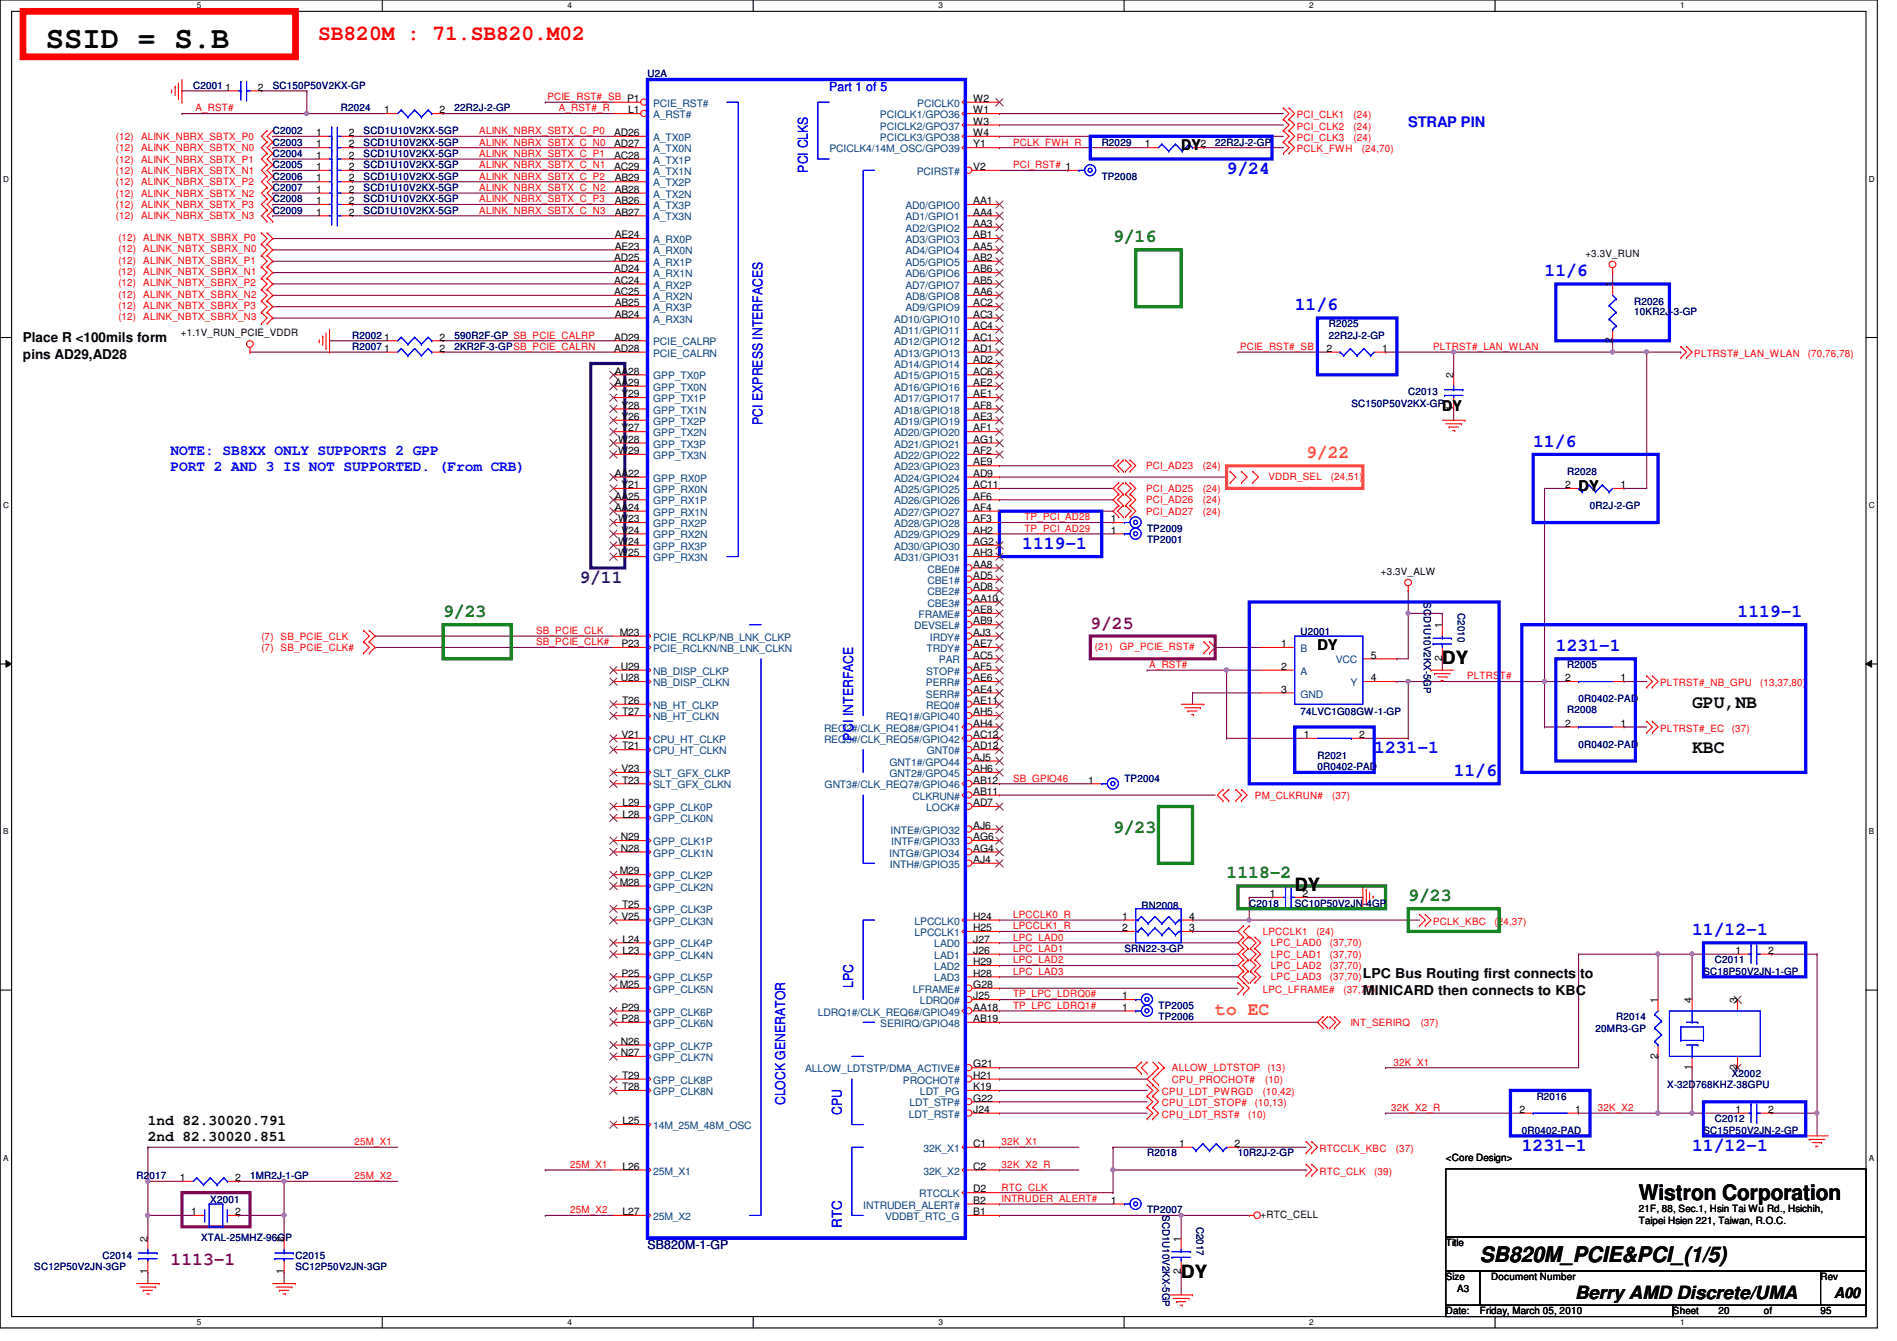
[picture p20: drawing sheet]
<svg xmlns="http://www.w3.org/2000/svg" width="297mm" height="210mm" viewBox="0 0 297 210" stroke-linecap="round" stroke-linejoin="round" font-family="sans-serif">
<defs><g id="words">
<text font-size="4.8" x="7.2" y="7.6">SSID = S.B</text>
<text font-size="3.3" fill="#f00" x="49.8" y="6.3">SB820M : 71.SB820.M02</text>
<g font-size="3.3">
<text x="256.6" y="187.9">Wistron Corporation</text>
<text x="231.7" y="197.6">SB820M_PCIE&amp;PCI_(1/5)</text>
</g>
<g font-size="2.8" fill="#00f">
<text x="192.1" y="27.3">9/24</text>
<text x="241.8" y="43.3">11/6</text>
<text x="202.7" y="48.6">11/6</text>
<text x="240.1" y="69.9">11/6</text>
<text x="160.1" y="85.9">1119-1</text>
<text x="243.6" y="101.9">1231-1</text>
<text x="272.1" y="96.6">1119-1</text>
<text x="215.2" y="117.9">1231-1</text>
<text x="227.6" y="121.5">11/6</text>
<text x="265" y="146.4">11/12-1</text>
<text x="238.3" y="180.2">1231-1</text>
<text x="265" y="180.2">11/12-1</text>
</g>
<g font-size="2.8" fill="#008000">
<text x="174.3" y="37.9">9/16</text>
<text x="69.4" y="96.6">9/23</text>
<text x="174.3" y="130.4">9/23</text>
<text x="192.1" y="137.5">1118-2</text>
<text x="220.5" y="141.1">9/23</text>
</g>
<g font-size="2.8" fill="#ff8000">
<text x="204.5" y="71.7">9/22</text>
<text x="190.3" y="158.8">to EC</text>
</g>
<text font-size="2.8" fill="#400080" x="90.7" y="91.3">9/11</text>
<g font-size="2.8" fill="#800080">
<text x="170.7" y="98.4">9/25</text>
<text x="26.7" y="198">1113-1</text>
</g>
<g font-size="2.8">
<text x="225.8" y="104">DY</text>
<text x="265" y="110.8">GPU,NB</text>
<text x="265" y="117.9">KBC</text>
<text x="202.7" y="139.5">DY</text>
<text x="185" y="200">DY</text>
<text x="246.6" y="203.3">Berry AMD Discrete/UMA</text>
</g>
<g font-size="2.3">
<text x="185" y="23.5">DY</text>
<text x="225.8" y="64.3">DY</text>
<text x="247.2" y="76.8">DY</text>
<text x="206.3" y="101.7">DY</text>
<text x="23.2" y="176.1">1nd 82.30020.791</text>
<text x="23.2" y="178.6">2nd 82.30020.851</text>
<text x="287.2" y="203.2">A00</text>
</g>
<g font-size="2.3" fill="#00f">
<text x="220.5" y="19.9">STRAP PIN</text>
<text x="26.7" y="71.2">NOTE: SB8XX ONLY SUPPORTS 2 GPP</text>
<text x="26.7" y="73.7">PORT 2 AND 3 IS NOT SUPPORTED. (From CRB)</text>
</g>
<g font-size="2.1" fill="#00f">
<text x="126.5" y="27" transform="rotate(-90 126.5 27)">PCI CLKS</text>
<text x="119.4" y="66.5" transform="rotate(-90 119.4 66.5)">PCI EXPRESS INTERFACES</text>
<text x="133.6" y="115.9" transform="rotate(-90 133.6 115.9)">PCI INTERFACE</text>
<text x="133.6" y="154.7" transform="rotate(-90 133.6 154.7)">LPC</text>
<text x="122.9" y="173" transform="rotate(-90 122.9 173)">CLOCK GENERATOR</text>
<text x="131.8" y="174.6" transform="rotate(-90 131.8 174.6)">CPU</text>
<text x="131.8" y="192.2" transform="rotate(-90 131.8 192.2)">RTC</text>
</g>
<g font-size="2.1">
<text x="3.6" y="53.6">Place R &lt;100mils form</text>
<text x="3.6" y="56.1">pins AD29,AD28</text>
<text x="213.4" y="153.1">LPC Bus Routing first connects to</text>
<text x="213.4" y="155.7">MINICARD then connects to KBC</text>
</g>
<text font-size="1.9" fill="#00f" x="129.8" y="14.2">Part 1 of 5</text>
<text font-size="1.9" fill="#000080" x="101.4" y="195.6">SB820M-1-GP</text>
<g font-size="1.6" fill="#000080">
<text x="30.3" y="13.9">C2001</text>
<text x="42.7" y="13.9">SC150P50V2KX-GP</text>
<text x="53.4" y="17.4">R2024</text>
<text x="71.2" y="17.4">22R2J-2-GP</text>
<text x="101.4" y="12.1">U2A</text>
<text x="42.7" y="22.8">C2003</text>
<text x="42.7" y="21">C2002</text>
<text x="56.9" y="22.8">SCD1U10V2KX-5GP</text>
<text x="56.9" y="21">SCD1U10V2KX-5GP</text>
<text x="172.5" y="22.8">R2029</text>
<text x="190.3" y="22.8">22R2J-2-GP</text>
<text x="42.7" y="28.1">C2006</text>
<text x="42.7" y="26.3">C2005</text>
<text x="42.7" y="24.6">C2004</text>
<text x="42.7" y="29.9">C2007</text>
<text x="56.9" y="28.1">SCD1U10V2KX-5GP</text>
<text x="56.9" y="26.3">SCD1U10V2KX-5GP</text>
<text x="56.9" y="24.6">SCD1U10V2KX-5GP</text>
<text x="56.9" y="29.9">SCD1U10V2KX-5GP</text>
<text x="172.5" y="28.1">TP2008</text>
<text x="42.7" y="31.7">C2008</text>
<text x="42.7" y="33.4">C2009</text>
<text x="56.9" y="31.7">SCD1U10V2KX-5GP</text>
<text x="56.9" y="33.4">SCD1U10V2KX-5GP</text>
<text x="255.9" y="47.7">R2026</text>
<text x="55.2" y="53">R2002</text>
<text x="71.2" y="53">590R2F-GP SB_PCIE_CALRP</text>
<text x="208.1" y="51.2">R2025</text>
<text x="208.1" y="53">22R2J-2-GP</text>
<text x="255.9" y="49.3">10KR2J-3-GP</text>
<text x="55.2" y="54.8">R2007</text>
<text x="71.2" y="54.8">2KR2F-3-GPSB_PCIE_CALRN</text>
<text x="211.6" y="63.7">SC150P50V2KX-GP</text>
<text x="220.5" y="61.9">C2013</text>
<text x="245.4" y="74.3">R2028</text>
<text x="179.6" y="83.2">TP2009</text>
<text x="249" y="79.7">0R2J-2-GP</text>
<text x="179.6" y="85">TP2001</text>
<text x="222.9" y="94.2" transform="rotate(90 222.9 94.2)">SCD1U10V2KX-5GP</text>
<text x="203.6" y="99.4">U2001</text>
<text x="228.3" y="96" transform="rotate(90 228.3 96)">C2010</text>
<text x="245.4" y="104.6">R2005</text>
<text x="203.6" y="111.8">74LVC1G08GW-1-GP</text>
<text x="245.4" y="111.7">R2008</text>
<text x="247.2" y="109.9">0R0402-PAD</text>
<text x="206.3" y="118.8">R2021</text>
<text x="247.2" y="117">0R0402-PAD</text>
<text x="176.1" y="122.3">TP2004</text>
<text x="206.3" y="120.6">0R0402-PAD</text>
<text x="178.7" y="142.2">RN2008</text>
<text x="195.6" y="141.9">C2018</text>
<text x="202.7" y="141.9">SC10P50V2JN-4GP</text>
<text x="176.1" y="149">SRN22-3-GP</text>
<text x="266.7" y="152.6">SC18P50V2JN-1-GP</text>
<text x="268.5" y="150.8">C2011</text>
<text x="181.4" y="159.7">TP2006</text>
<text x="181.4" y="157.9">TP2005</text>
<text x="249.8" y="161.5">20MR3-GP</text>
<text x="253.1" y="159.7">R2014</text>
<text x="240.6" y="172.1">R2016</text>
<text x="261.1" y="170.3">X-32D768KHZ-38GPU</text>
<text x="271.2" y="168.6">X2002</text>
<text x="238.3" y="177.5">0R0402-PAD</text>
<text x="266.7" y="177.5">SC15P50V2JN-2-GP</text>
<text x="268.5" y="175.7">C2012</text>
<text x="21.4" y="184.6">R2017</text>
<text x="39.2" y="184.6">1MR2J-1-GP</text>
<text x="179.6" y="181">R2018</text>
<text x="193.8" y="181">10R2J-2-GP</text>
<text x="32.9" y="188.3">X2001</text>
<text x="179.6" y="189.9">TP2007</text>
<text x="182" y="190.2" transform="rotate(90 182 190.2)">SCD1U10V2KX-5GP</text>
<text x="16" y="197">C2014</text>
<text x="31.5" y="194.2">XTAL-25MHZ-96GP</text>
<text x="46.3" y="197">C2015</text>
<text x="187.4" y="192" transform="rotate(90 187.4 192)">C2017</text>
<text x="5.4" y="198.8">SC12P50V2JN-3GP</text>
<text x="46.3" y="198.8">SC12P50V2JN-3GP</text>
</g>
<g font-size="1.6" fill="#f00">
<text x="30.6" y="17.4">A_RST#</text>
<text x="85.7" y="15.7">PCIE_RST#_SB P1</text>
<text x="87.5" y="17.4">A_RST#_R</text>
<text x="18.2" y="23.7">(12)</text>
<text x="18.2" y="21.9">(12)</text>
<text x="22.1" y="23.7">ALINK_NBRX_SBTX_N0</text>
<text x="22.1" y="21.9">ALINK_NBRX_SBTX_P0</text>
<text x="75.1" y="21">ALINK_NBRX_SBTX_C_P0</text>
<text x="75.1" y="22.8">ALINK_NBRX_SBTX_C_N0</text>
<text x="158.6" y="22.8">PCLK_FWH_R</text>
<text x="203.1" y="20.3">PCI_CLK2</text>
<text x="203.1" y="18.5">PCI_CLK1</text>
<text x="203.1" y="23.8">PCLK_FWH</text>
<text x="203.1" y="22.1">PCI_CLK3</text>
<text x="212" y="20.3">(24)</text>
<text x="212" y="18.5">(24)</text>
<text x="212" y="22.1">(24)</text>
<text x="213.2" y="23.8">(24,70)</text>
<text x="18.2" y="29">(12)</text>
<text x="18.2" y="27.2">(12)</text>
<text x="18.2" y="25.4">(12)</text>
<text x="22.1" y="29">ALINK_NBRX_SBTX_P2</text>
<text x="22.1" y="27.2">ALINK_NBRX_SBTX_N1</text>
<text x="22.1" y="25.4">ALINK_NBRX_SBTX_P1</text>
<text x="75.1" y="24.6">ALINK_NBRX_SBTX_C_P1</text>
<text x="75.1" y="29.9">ALINK_NBRX_SBTX_C_N2</text>
<text x="75.1" y="28.1">ALINK_NBRX_SBTX_C_P2</text>
<text x="75.1" y="26.3">ALINK_NBRX_SBTX_C_N1</text>
<text x="158.6" y="26.3">PCI_RST# 1</text>
<text x="18.2" y="34.3">(12)</text>
<text x="18.2" y="32.6">(12)</text>
<text x="18.2" y="30.8">(12)</text>
<text x="22.1" y="34.3">ALINK_NBRX_SBTX_N3</text>
<text x="22.1" y="32.6">ALINK_NBRX_SBTX_P3</text>
<text x="22.1" y="30.8">ALINK_NBRX_SBTX_N2</text>
<text x="75.1" y="33.4">ALINK_NBRX_SBTX_C_N3</text>
<text x="75.1" y="31.7">ALINK_NBRX_SBTX_C_P3</text>
<text x="18.5" y="37.7">(12)</text>
<text x="18.5" y="41.3">(12)</text>
<text x="18.5" y="39.5">(12)</text>
<text x="22.4" y="37.7">ALINK_NBTX_SBRX_P0</text>
<text x="22.4" y="41.3">ALINK_NBTX_SBRX_P1</text>
<text x="22.4" y="39.5">ALINK_NBTX_SBRX_N0</text>
<text x="18.5" y="46.6">(12)</text>
<text x="18.5" y="44.8">(12)</text>
<text x="18.5" y="43.1">(12)</text>
<text x="22.4" y="46.6">ALINK_NBTX_SBRX_N2</text>
<text x="22.4" y="44.8">ALINK_NBTX_SBRX_P2</text>
<text x="22.4" y="43.1">ALINK_NBTX_SBRX_N1</text>
<text x="18.5" y="48.4">(12)</text>
<text x="18.5" y="50.2">(12)</text>
<text x="22.4" y="48.4">ALINK_NBTX_SBRX_P3</text>
<text x="22.4" y="50.2">ALINK_NBTX_SBRX_N3</text>
<text x="194.2" y="54.8">PCIE_RST#_SB</text>
<text x="224.4" y="54.8">PLTRST#_LAN_WLAN</text>
<text x="265.3" y="55.8">PLTRST#_LAN_WLAN</text>
<text x="283.1" y="55.8">(70,76,78)</text>
<text x="179.4" y="77">PCI_AD25</text>
<text x="179.4" y="73.4">PCI_AD23</text>
<text x="188.3" y="77">(24)</text>
<text x="188.3" y="73.4">(24)</text>
<text x="198.6" y="75.1">VDDR_SEL</text>
<text x="208.4" y="75.1">(24,51)</text>
<text x="160.4" y="83.2">TP_PCI_AD29</text>
<text x="160.4" y="81.4">TP_PCI_AD28</text>
<text x="179.4" y="78.8">PCI_AD26</text>
<text x="179.4" y="80.6">PCI_AD27</text>
<text x="188.3" y="78.8">(24)</text>
<text x="188.3" y="80.6">(24)</text>
<text x="40.9" y="100.1">(7)</text>
<text x="40.9" y="101.9">(7)</text>
<text x="43.9" y="100.1">SB_PCIE_CLK</text>
<text x="43.9" y="101.9">SB_PCIE_CLK#</text>
<text x="83.9" y="99.2">SB_PCIE_CLK</text>
<text x="83.9" y="101">SB_PCIE_CLK#</text>
<text x="171.4" y="101.7">(21)</text>
<text x="175.3" y="101.7">GP_PCIE_RST#</text>
<text x="180" y="104.6">A_RST#</text>
<text x="229.7" y="106.3">PLTRST#</text>
<text x="260" y="107.4">PLTRST#_NB_GPU</text>
<text x="275.6" y="107.4">(13,37,80)</text>
<text x="260" y="114.5">PLTRST#_EC</text>
<text x="271.2" y="114.5">(37)</text>
<text x="158.6" y="122.3">SB_GPIO46</text>
<text x="196.5" y="125">PM_CLKRUN#</text>
<text x="208.6" y="125">(37)</text>
<text x="158.6" y="143.7">LPCCLK0_R</text>
<text x="158.6" y="145.5">LPCCLK1_R</text>
<text x="158.6" y="149">LPC_LAD1</text>
<text x="158.6" y="147.2">LPC_LAD0</text>
<text x="197.7" y="146.3">LPCCLK1</text>
<text x="199" y="148.1">LPC_LAD0</text>
<text x="199" y="149.9">LPC_LAD1</text>
<text x="206.1" y="146.3">(24)</text>
<text x="208.2" y="148.1">(37,70)</text>
<text x="208.2" y="149.9">(37,70)</text>
<text x="224.4" y="144.7">PCLK_KBC</text>
<text x="234" y="144.7">(24,37)</text>
<text x="158.6" y="152.6">LPC_LAD3</text>
<text x="158.6" y="150.8">LPC_LAD2</text>
<text x="197.7" y="155.4">LPC_LFRAME#</text>
<text x="199" y="151.7">LPC_LAD2</text>
<text x="199" y="153.5">LPC_LAD3</text>
<text x="208.2" y="151.7">(37,70)</text>
<text x="208.2" y="153.5">(37,70)</text>
<text x="210.4" y="155.4">(37,70)</text>
<text x="158.6" y="156.1">TP_LPC_LDRQ0#</text>
<text x="158.6" y="157.9">TP_LPC_LDRQ1#</text>
<text x="211.5" y="160.6">INT_SERIRQ</text>
<text x="222.5" y="160.6">(37)</text>
<text x="183.5" y="167.7">ALLOW_LDTSTOP (13)</text>
<text x="218.2" y="166.8">32K_X1</text>
<text x="181.9" y="173.2">CPU_LDT_STOP#</text>
<text x="181.9" y="171.4">CPU_LDT_PWRGD</text>
<text x="183.5" y="169.5">CPU_PROCHOT#</text>
<text x="196.5" y="173.2">(10,13)</text>
<text x="197.7" y="171.4">(10,42)</text>
<text x="198.1" y="169.5">(10)</text>
<text x="217.8" y="173.9">32K_X2_R</text>
<text x="250.2" y="173.9">32K_X2</text>
<text x="55.5" y="179.2">25M_X1</text>
<text x="156.8" y="179.2">32K_X1</text>
<text x="181.9" y="175">CPU_LDT_RST#</text>
<text x="195.4" y="175">(10)</text>
<text x="55.5" y="184.6">25M_X2</text>
<text x="89.3" y="182.8">25M_X1</text>
<text x="156.8" y="182.8">32K_X2_R</text>
<text x="206.6" y="183.9">RTC_CLK</text>
<text x="206.6" y="180.3">RTCCLK_KBC</text>
<text x="215.2" y="183.9">(39)</text>
<text x="218.6" y="180.3">(37)</text>
<text x="89.3" y="189.9">25M_X2</text>
<text x="156.8" y="188.1">INTRUDER_ALERT#</text>
<text x="156.8" y="186.4">RTC_CLK</text>
</g>
<g font-size="1.6">
<text x="35.3" y="14.2">1</text>
<text x="40.4" y="14.2">2</text>
<text x="60.2" y="17.7">1</text>
<text x="68.8" y="17.7">2</text>
<text x="98.4" y="17.7">L1</text>
<text x="152.4" y="16">W2</text>
<text x="152.4" y="17.7">W1</text>
<text x="49.5" y="23.1">1</text>
<text x="49.5" y="21.3">1</text>
<text x="54.6" y="23.1">2</text>
<text x="54.6" y="21.3">2</text>
<text x="96.2" y="23.1">AD27</text>
<text x="96.2" y="21.3">AD26</text>
<text x="152.4" y="19.5">W3</text>
<text x="152.4" y="21.3">W4</text>
<text x="152.4" y="23.1">Y1</text>
<text x="179.3" y="23.1">1</text>
<text x="188" y="23.1">2</text>
<text x="49.5" y="28.4">1</text>
<text x="49.5" y="26.6">1</text>
<text x="49.5" y="24.8">1</text>
<text x="54.6" y="28.4">2</text>
<text x="54.6" y="26.6">2</text>
<text x="54.6" y="24.8">2</text>
<text x="96.2" y="26.6">AC29</text>
<text x="96.2" y="24.8">AC28</text>
<text x="96.3" y="28.4">AB29</text>
<text x="152.4" y="26.6">V2</text>
<text x="49.5" y="32">1</text>
<text x="49.5" y="30.2">1</text>
<text x="49.5" y="33.7">1</text>
<text x="54.6" y="32">2</text>
<text x="54.6" y="30.2">2</text>
<text x="54.6" y="33.7">2</text>
<text x="96.3" y="33.7">AB27</text>
<text x="96.3" y="32">AB26</text>
<text x="96.3" y="30.2">AB28</text>
<text x="152.4" y="32">AA1</text>
<text x="152.4" y="33.7">AA4</text>
<text x="152.4" y="35.5">AA3</text>
<text x="96.2" y="40.9">AD25</text>
<text x="96.3" y="37.3">AE24</text>
<text x="96.3" y="39.1">AE23</text>
<text x="152.4" y="37.3">AB1</text>
<text x="152.4" y="39.1">AA5</text>
<text x="152.4" y="40.9">AB2</text>
<text x="248.2" y="40.2">+3.3V_RUN</text>
<text x="96.2" y="44.4">AC24</text>
<text x="96.2" y="46.2">AC25</text>
<text x="96.2" y="42.6">AD24</text>
<text x="96.3" y="48">AB25</text>
<text x="152.4" y="42.6">AB6</text>
<text x="152.4" y="44.4">AB5</text>
<text x="152.4" y="46.2">AA6</text>
<text x="152.4" y="48">AC2</text>
<text x="252.5" y="45" transform="rotate(-90 252.5 45)">1</text>
<text x="28.3" y="52.7">+1.1V_RUN_PCIE_VDDR</text>
<text x="60.2" y="53.3">1</text>
<text x="68.8" y="53.3">2</text>
<text x="96.2" y="53.3">AD29</text>
<text x="96.3" y="49.7">AB24</text>
<text x="152.4" y="49.7">AC3</text>
<text x="152.4" y="53.3">AC1</text>
<text x="152.4" y="51.5">AC4</text>
<text x="252.5" y="53.7" transform="rotate(-90 252.5 53.7)">2</text>
<text x="60.2" y="55.1">1</text>
<text x="68.8" y="55.1">2</text>
<text x="96.2" y="55.1">AD28</text>
<text x="96.3" y="58.6">AA28</text>
<text x="152.4" y="55.1">AD1</text>
<text x="152.4" y="56.9">AD2</text>
<text x="152.4" y="58.6">AC6</text>
<text x="207.7" y="55.1">2</text>
<text x="216.4" y="55.1">1</text>
<text x="227.6" y="59.2" transform="rotate(-90 227.6 59.2)">2</text>
<text x="96.3" y="60.4">AA29</text>
<text x="97.3" y="62.2">Y29</text>
<text x="97.3" y="64">Y28</text>
<text x="97.3" y="65.7">Y26</text>
<text x="152.4" y="60.4">AE2</text>
<text x="152.4" y="62.2">AE1</text>
<text x="152.4" y="64">AF8</text>
<text x="152.4" y="65.7">AE3</text>
<text x="227.6" y="64.3" transform="rotate(-90 227.6 64.3)">1</text>
<text x="96.8" y="69.3">W28</text>
<text x="96.8" y="71.1">W29</text>
<text x="97.3" y="67.5">Y27</text>
<text x="152.4" y="67.5">AF1</text>
<text x="152.4" y="69.3">AG1</text>
<text x="152.4" y="71.1">AF2</text>
<text x="96.3" y="74.6">AA22</text>
<text x="97.3" y="76.4">Y21</text>
<text x="152.4" y="72.9">AE9</text>
<text x="152.4" y="74.6">AD9</text>
<text x="152.4" y="76.4">AC11</text>
<text x="245.1" y="76.4">2</text>
<text x="253.7" y="76.4">1</text>
<text x="96.3" y="78.2">AA25</text>
<text x="96.3" y="80">AA24</text>
<text x="96.8" y="81.7">W23</text>
<text x="97.3" y="83.5">V24</text>
<text x="152.4" y="78.2">AF6</text>
<text x="152.4" y="80">AF4</text>
<text x="152.4" y="81.7">AF3</text>
<text x="152.4" y="83.5">AH2</text>
<text x="173.9" y="81.7">1</text>
<text x="173.9" y="83.5">1</text>
<text x="96.8" y="85.3">W24</text>
<text x="96.8" y="87.1">W25</text>
<text x="152.4" y="88.9">AA8</text>
<text x="152.4" y="85.3">AG2</text>
<text x="152.4" y="87.1">AH3</text>
<text x="152.4" y="90.6">AD5</text>
<text x="152.4" y="92.4">AD8</text>
<text x="152.4" y="94.2">AA10</text>
<text x="152.4" y="96">AE8</text>
<text x="216.2" y="90">+3.3V_ALW</text>
<text x="97.1" y="99.5">M23</text>
<text x="97.3" y="101.3">P23</text>
<text x="152.4" y="97.7">AB9</text>
<text x="152.4" y="99.5">AJ3</text>
<text x="152.4" y="101.3">AE7</text>
<text x="200.6" y="101.3">1</text>
<text x="225.8" y="98.3" transform="rotate(-90 225.8 98.3)">1</text>
<text x="97.2" y="104.9">U29</text>
<text x="97.2" y="106.6">U28</text>
<text x="152.4" y="103.1">AC5</text>
<text x="152.4" y="104.9">AF5</text>
<text x="152.4" y="106.6">AE6</text>
<text x="200.6" y="104.9">2</text>
<text x="214.6" y="106.6">4</text>
<text x="214.6" y="103.1">5</text>
<text x="225.8" y="103.5" transform="rotate(-90 225.8 103.5)">2</text>
<text x="245.1" y="106.6">2</text>
<text x="253.7" y="106.6">1</text>
<text x="97.4" y="110.2">T26</text>
<text x="97.4" y="112">T27</text>
<text x="152.4" y="110.2">AE11</text>
<text x="152.4" y="112">AH5</text>
<text x="152.4" y="113.7">AH4</text>
<text x="152.4" y="108.4">AE4</text>
<text x="200.6" y="108.4">3</text>
<text x="245.1" y="113.7">2</text>
<text x="253.7" y="113.7">1</text>
<text x="97.3" y="115.5">V21</text>
<text x="97.4" y="117.3">T21</text>
<text x="152.4" y="115.5">AC12</text>
<text x="152.4" y="117.3">AD12</text>
<text x="152.4" y="119.1">AJ5</text>
<text x="204.2" y="115.5">1</text>
<text x="212.8" y="115.5">2</text>
<text x="97.3" y="120.9">V23</text>
<text x="97.4" y="122.6">T23</text>
<text x="152.4" y="120.9">AH6</text>
<text x="152.4" y="122.6">AB12</text>
<text x="152.4" y="124.4">AB11</text>
<text x="170.4" y="122.6">1</text>
<text x="97.2" y="131.5">N29</text>
<text x="97.5" y="128">L28</text>
<text x="97.5" y="126.2">L29</text>
<text x="152.4" y="129.8">AJ6</text>
<text x="152.4" y="131.5">AG6</text>
<text x="152.4" y="126.2">AD7</text>
<text x="97.1" y="136.9">M29</text>
<text x="97.2" y="133.3">N28</text>
<text x="152.4" y="133.3">AG4</text>
<text x="152.4" y="135.1">AJ4</text>
<text x="97.1" y="138.6">M28</text>
<text x="97.3" y="144">V25</text>
<text x="97.4" y="142.2">T25</text>
<text x="152.4" y="144">H24</text>
<text x="175.7" y="144">1</text>
<text x="186.2" y="144">4</text>
<text x="198.8" y="140.4">1</text>
<text x="204" y="140.4">2</text>
<text x="97.5" y="147.5">L24</text>
<text x="97.5" y="149.3">L23</text>
<text x="152.4" y="147.5">J27</text>
<text x="152.4" y="149.3">J26</text>
<text x="152.4" y="145.8">H25</text>
<text x="175.7" y="145.8">2</text>
<text x="186.2" y="145.8">3</text>
<text x="271.7" y="149.3">1</text>
<text x="276.9" y="149.3">2</text>
<text x="97.1" y="154.6">M25</text>
<text x="97.3" y="152.9">P25</text>
<text x="152.4" y="151.1">H29</text>
<text x="152.4" y="152.9">H28</text>
<text x="152.4" y="154.6">G28</text>
<text x="97.3" y="158.2">P29</text>
<text x="97.3" y="160">P28</text>
<text x="152.4" y="156.4">J25</text>
<text x="152.4" y="160">AB19</text>
<text x="152.4" y="158.2">AA18</text>
<text x="175.7" y="158.2">1</text>
<text x="175.7" y="156.4">1</text>
<text x="259.6" y="157" transform="rotate(-90 259.6 157)">1</text>
<text x="264.9" y="157" transform="rotate(-90 264.9 157)">4</text>
<text x="272" y="157" transform="rotate(-90 272 157)">3</text>
<text x="97.2" y="163.5">N26</text>
<text x="97.2" y="165.3">N27</text>
<text x="152.4" y="167.1">G21</text>
<text x="259.6" y="165.7" transform="rotate(-90 259.6 165.7)">2</text>
<text x="264.9" y="167.5" transform="rotate(-90 264.9 167.5)">1</text>
<text x="272" y="167.5" transform="rotate(-90 272 167.5)">2</text>
<text x="97.4" y="168.9">T29</text>
<text x="97.4" y="170.6">T28</text>
<text x="152.4" y="168.9">H21</text>
<text x="152.4" y="172.4">G22</text>
<text x="152.4" y="170.6">K19</text>
<text x="97.5" y="176">L25</text>
<text x="152.4" y="174.2">J24</text>
<text x="152.4" y="179.5">C1</text>
<text x="184.6" y="179.5">1</text>
<text x="193.3" y="179.5">2</text>
<text x="238" y="174.2">2</text>
<text x="246.6" y="174.2">1</text>
<text x="271.7" y="174.2">1</text>
<text x="276.9" y="174.2">2</text>
<text x="28.1" y="184.9">1</text>
<text x="36.8" y="184.9">2</text>
<text x="97.5" y="183.1">L26</text>
<text x="152.4" y="183.1">C2</text>
<text x="226.4" y="181.7">&lt;Core Design&gt;</text>
<text x="29.9" y="190.2">1</text>
<text x="36.8" y="190.2">2</text>
<text x="97.5" y="190.2">L27</text>
<text x="152.4" y="190.2">B1</text>
<text x="152.4" y="186.6">D2</text>
<text x="152.4" y="188.4">B2</text>
<text x="173.9" y="188.4">1</text>
<text x="197.4" y="190.6">+RTC_CELL</text>
<text x="256.6" y="189.7">21F, 88, Sec.1, Hsin Tai Wu Rd., Hsichih,</text>
<text x="256.6" y="191.6">Taipei Hsien 221, Taiwan, R.O.C.</text>
<text x="23.1" y="194.4" transform="rotate(-90 23.1 194.4)">2</text>
<text x="44.4" y="194.4" transform="rotate(-90 44.4 194.4)">2</text>
<text x="184.9" y="194.4" transform="rotate(-90 184.9 194.4)">1</text>
<text x="226.4" y="195.1">Title</text>
<text x="23.1" y="199.5" transform="rotate(-90 23.1 199.5)">1</text>
<text x="44.4" y="199.5" transform="rotate(-90 44.4 199.5)">1</text>
<text x="184.9" y="199.5" transform="rotate(-90 184.9 199.5)">2</text>
<text x="226.4" y="200.4">Size</text>
<text x="228.2" y="202.2">A3</text>
<text x="233.5" y="200.4">Document Number</text>
<text x="285.1" y="200.4">Rev</text>
<text x="226.4" y="205.7">Date:</text>
<text x="231.7" y="205.7">Friday, March 05, 2010</text>
<text x="262" y="205.7">Sheet</text>
<text x="269.1" y="205.7">20</text>
<text x="276.2" y="205.7">of</text>
<text x="285.1" y="205.7">95</text>
</g>
<g font-size="1.6" fill="#004080">
<text x="102.3" y="16.7">PCIE_RST#</text>
<text x="143.6" y="16.7">PCICLK0</text>
<text x="102.3" y="18.5">A_RST#</text>
<text x="102.3" y="23.8">A_TX0N</text>
<text x="102.3" y="22.1">A_TX0P</text>
<text x="129.9" y="23.8">PCICLK4/14M_OSC/GPO39</text>
<text x="137.8" y="18.5">PCICLK1/GPO36</text>
<text x="137.8" y="20.3">PCICLK2/GPO37</text>
<text x="137.8" y="22.1">PCICLK3/GPO38</text>
<text x="102.3" y="29.2">A_TX2P</text>
<text x="102.3" y="27.4">A_TX1N</text>
<text x="102.3" y="25.6">A_TX1P</text>
<text x="143.5" y="27.4">PCIRST#</text>
<text x="102.3" y="34.5">A_TX3N</text>
<text x="102.3" y="32.7">A_TX3P</text>
<text x="102.3" y="30.9">A_TX2N</text>
<text x="141.8" y="32.7">AD0/GPIO0</text>
<text x="141.8" y="34.5">AD1/GPIO1</text>
<text x="102.3" y="41.6">A_RX1P</text>
<text x="102.3" y="38.1">A_RX0P</text>
<text x="102.3" y="39.8">A_RX0N</text>
<text x="141.8" y="36.3">AD2/GPIO2</text>
<text x="141.8" y="38.1">AD3/GPIO3</text>
<text x="141.8" y="39.8">AD4/GPIO4</text>
<text x="141.8" y="41.6">AD5/GPIO5</text>
<text x="102.3" y="45.2">A_RX2P</text>
<text x="102.3" y="46.9">A_RX2N</text>
<text x="102.3" y="43.4">A_RX1N</text>
<text x="141.8" y="43.4">AD6/GPIO6</text>
<text x="141.8" y="45.2">AD7/GPIO7</text>
<text x="141.8" y="46.9">AD8/GPIO8</text>
<text x="102.3" y="48.7">A_RX3P</text>
<text x="102.3" y="50.5">A_RX3N</text>
<text x="140" y="50.5">AD10/GPIO10</text>
<text x="140" y="52.3">AD11/GPIO11</text>
<text x="141.8" y="48.7">AD9/GPIO9</text>
<text x="102.3" y="54.1">PCIE_CALRP</text>
<text x="102.3" y="55.8">PCIE_CALRN</text>
<text x="102.3" y="59.4">GPP_TX0P</text>
<text x="140" y="54.1">AD12/GPIO12</text>
<text x="140" y="55.8">AD13/GPIO13</text>
<text x="140" y="57.6">AD14/GPIO14</text>
<text x="140" y="59.4">AD15/GPIO15</text>
<text x="102.3" y="61.2">GPP_TX0N</text>
<text x="102.3" y="62.9">GPP_TX1P</text>
<text x="102.3" y="64.7">GPP_TX1N</text>
<text x="140" y="61.2">AD16/GPIO16</text>
<text x="140" y="62.9">AD17/GPIO17</text>
<text x="140" y="64.7">AD18/GPIO18</text>
<text x="102.3" y="66.5">GPP_TX2P</text>
<text x="102.3" y="68.3">GPP_TX2N</text>
<text x="102.3" y="70.1">GPP_TX3P</text>
<text x="102.3" y="71.8">GPP_TX3N</text>
<text x="140" y="66.5">AD19/GPIO19</text>
<text x="140" y="68.3">AD20/GPIO20</text>
<text x="140" y="70.1">AD21/GPIO21</text>
<text x="140" y="71.8">AD22/GPIO22</text>
<text x="102.3" y="75.4">GPP_RX0P</text>
<text x="102.3" y="77.2">GPP_RX0N</text>
<text x="140" y="73.6">AD23/GPIO23</text>
<text x="140" y="75.4">AD24/GPIO24</text>
<text x="140" y="77.2">AD25/GPIO25</text>
<text x="102.3" y="79">GPP_RX1P</text>
<text x="102.3" y="80.7">GPP_RX1N</text>
<text x="102.3" y="82.5">GPP_RX2P</text>
<text x="140" y="79">AD26/GPIO26</text>
<text x="140" y="80.7">AD27/GPIO27</text>
<text x="140" y="82.5">AD28/GPIO28</text>
<text x="102.3" y="84.3">GPP_RX2N</text>
<text x="102.3" y="86.1">GPP_RX3P</text>
<text x="102.3" y="87.8">GPP_RX3N</text>
<text x="140" y="84.3">AD29/GPIO29</text>
<text x="140" y="86.1">AD30/GPIO30</text>
<text x="140" y="87.8">AD31/GPIO31</text>
<text x="145.2" y="89.6">CBE0#</text>
<text x="145.2" y="91.4">CBE1#</text>
<text x="145.2" y="93.2">CBE2#</text>
<text x="145.2" y="95">CBE3#</text>
<text x="102.3" y="100.3">PCIE_RCLKP/NB_LNK_CLKP</text>
<text x="143.1" y="98.5">DEVSEL#</text>
<text x="143.8" y="96.7">FRAME#</text>
<text x="145.6" y="100.3">IRDY#</text>
<text x="102.3" y="102.1">PCIE_RCLKN/NB_LNK_CLKN</text>
<text x="102.3" y="105.6">NB_DISP_CLKP</text>
<text x="102.3" y="107.4">NB_DISP_CLKN</text>
<text x="145" y="107.4">PERR#</text>
<text x="145" y="105.6">STOP#</text>
<text x="145.1" y="102.1">TRDY#</text>
<text x="147" y="103.8">PAR</text>
<text x="203.6" y="102.1">B</text>
<text x="203.6" y="105.6">A</text>
<text x="209.2" y="103.8">VCC</text>
<text x="211.5" y="107.4">Y</text>
<text x="102.3" y="111">NB_HT_CLKP</text>
<text x="102.3" y="112.7">NB_HT_CLKN</text>
<text x="138.7" y="112.7">REQ1#/GPIO40</text>
<text x="145" y="109.2">SERR#</text>
<text x="145" y="111">REQ0#</text>
<text x="203.6" y="109.2">GND</text>
<text x="102.3" y="118.1">CPU_HT_CLKN</text>
<text x="102.3" y="116.3">CPU_HT_CLKP</text>
<text x="129" y="114.5">REQ2#/CLK_REQ8#/GPIO41</text>
<text x="129" y="116.3">REQ3#/CLK_REQ5#/GPIO42</text>
<text x="139.3" y="119.8">GNT1#/GPO44</text>
<text x="145.1" y="118.1">GNT0#</text>
<text x="102.3" y="121.6">SLT_GFX_CLKP</text>
<text x="102.3" y="123.4">SLT_GFX_CLKN</text>
<text x="129.1" y="123.4">GNT3#/CLK_REQ7#/GPIO46</text>
<text x="139.3" y="121.6">GNT2#/GPO45</text>
<text x="142.9" y="125.2">CLKRUN#</text>
<text x="102.3" y="128.7">GPP_CLK0N</text>
<text x="102.3" y="127">GPP_CLK0P</text>
<text x="139.4" y="130.5">INTE#/GPIO32</text>
<text x="145" y="127">LOCK#</text>
<text x="102.3" y="134.1">GPP_CLK1N</text>
<text x="102.3" y="137.6">GPP_CLK2P</text>
<text x="102.3" y="132.3">GPP_CLK1P</text>
<text x="139.2" y="134.1">INTG#/GPIO34</text>
<text x="139.4" y="135.8">INTH#/GPIO35</text>
<text x="139.5" y="132.3">INTF#/GPIO33</text>
<text x="102.3" y="139.4">GPP_CLK2N</text>
<text x="102.3" y="143">GPP_CLK3P</text>
<text x="102.3" y="144.7">GPP_CLK3N</text>
<text x="102.3" y="148.3">GPP_CLK4P</text>
<text x="143.2" y="144.7">LPCCLK0</text>
<text x="143.2" y="146.5">LPCCLK1</text>
<text x="146.3" y="148.3">LAD0</text>
<text x="102.3" y="150.1">GPP_CLK4N</text>
<text x="102.3" y="153.6">GPP_CLK5P</text>
<text x="102.3" y="155.4">GPP_CLK5N</text>
<text x="143" y="155.4">LFRAME#</text>
<text x="146.3" y="150.1">LAD1</text>
<text x="146.3" y="151.8">LAD2</text>
<text x="146.3" y="153.6">LAD3</text>
<text x="102.3" y="159">GPP_CLK6P</text>
<text x="102.3" y="160.7">GPP_CLK6N</text>
<text x="128.1" y="159">LDRQ1#/CLK_REQ6#/GPIO49</text>
<text x="137.8" y="160.7">SERIRQ/GPIO48</text>
<text x="144.1" y="157.2">LDRQ0#</text>
<text x="102.3" y="164.3">GPP_CLK7P</text>
<text x="102.3" y="166.1">GPP_CLK7N</text>
<text x="126.1" y="167.9">ALLOW_LDTSTP/DMA_ACTIVE#</text>
<text x="102.3" y="169.6">GPP_CLK8P</text>
<text x="102.3" y="171.4">GPP_CLK8N</text>
<text x="141.4" y="169.6">PROCHOT#</text>
<text x="142.4" y="173.2">LDT_STP#</text>
<text x="144.1" y="171.4">LDT_PG</text>
<text x="102.3" y="176.7">14M_25M_48M_OSC</text>
<text x="142.3" y="175">LDT_RST#</text>
<text x="102.3" y="183.9">25M_X1</text>
<text x="144.6" y="180.3">32K_X1</text>
<text x="144.6" y="183.9">32K_X2</text>
<text x="102.3" y="191">25M_X2</text>
<text x="135.2" y="189.2">INTRUDER_ALERT#</text>
<text x="138.6" y="191">VDDBT_RTC_G</text>
<text x="143.9" y="187.4">RTCCLK</text>
</g>
<g font-size="1.3">
<text x="30.8" y="1.3">5</text>
<text x="88.9" y="1.3">4</text>
<text x="146.9" y="1.3">3</text>
<text x="205" y="1.3">2</text>
<text x="263.1" y="1.3">1</text>
<text x=".5" y="28.4">D</text>
<text x="292.6" y="28.4">D</text>
<text x=".5" y="79.5">C</text>
<text x="292.6" y="79.5">C</text>
<text x=".5" y="130.6">B</text>
<text x="292.6" y="130.6">B</text>
<text x=".5" y="181.7">A</text>
<text x="292.6" y="181.7">A</text>
<text x="30.8" y="207.4">5</text>
<text x="88.9" y="207.4">4</text>
<text x="146.9" y="207.4">3</text>
<text x="205" y="207.4">2</text>
<text x="263.1" y="207.4">1</text>
</g>
</g></defs>
<path d="M0 0h294v207.9h-294zM1.8 1.8h290.4v204.3h-290.4z" fill="none" stroke="#000" stroke-width=".17"/>
<g fill="#fff">
<path d="M30.8 .2h.7v1.4h-.7z"/>
<path d="M30.8 206.2h.7v1.4h-.7z"/>
</g>
<path d="M59.9 0v1.8M59.9 206.1v1.8" fill="none" stroke="#000" stroke-width=".17"/>
<g fill="#fff">
<path d="M88.9 .2h.6v1.4h-.6z"/>
<path d="M88.9 206.2h.6v1.4h-.6z"/>
</g>
<path d="M117.9 0v1.8M117.9 206.1v1.8" fill="none" stroke="#000" stroke-width=".17"/>
<g fill="#fff">
<path d="M146.9 .2h.7v1.4h-.7z"/>
<path d="M146.9 206.2h.7v1.4h-.7z"/>
</g>
<path d="M176 0v1.8M176 206.1v1.8" fill="none" stroke="#000" stroke-width=".17"/>
<g fill="#fff">
<path d="M205 .2h.7v1.4h-.7z"/>
<path d="M205 206.2h.7v1.4h-.7z"/>
</g>
<path d="M234.1 0v1.8M234.1 206.1v1.8" fill="none" stroke="#000" stroke-width=".17"/>
<g fill="#fff">
<path d="M263.1 .2h.7v1.4h-.7z"/>
<path d="M263.1 206.2h.7v1.4h-.7z"/>
<path d="M.5 27.3h.9v1.4h-.9z"/>
<path d="M292.6 27.3h.9v1.4h-.9z"/>
<path d="M.5 78.4h.9v1.4h-.9z"/>
<path d="M292.6 78.4h.9v1.4h-.9z"/>
</g>
<path d="M0 52.8h1.8M292.2 52.8h1.8" fill="none" stroke="#000" stroke-width=".17"/>
<g fill="#fff">
<path d="M.5 129.5h.8v1.4h-.8z"/>
<path d="M292.6 129.5h.9v1.4h-.9z"/>
</g>
<path d="M0 103.9h1.8M292.2 103.9h1.8" fill="none" stroke="#000" stroke-width=".17"/>
<path d="M.9 103.4l.9 .5-.9 .5zM292.2 103.9l.9-.5v1z" fill="#000"/>
<path d="M.9 103.4l.9 .5-.9 .5zM292.2 103.9l.9-.5v1z" fill="none" stroke="#000" stroke-width=".16"/>
<g fill="#fff">
<path d="M.5 180.5h.8v1.4h-.8z"/>
<path d="M292.6 180.5h.9v1.4h-.9z"/>
</g>
<path d="M0 155h1.8M292.2 155h1.8" fill="none" stroke="#000" stroke-width=".17"/>
<g fill="none" stroke="#800040" stroke-width=".17">
<path d="M28.5 17.8h.1M28.5 14.2h.1M28.5 14.2h7.1M48 14.2h.1M48 14.2v3.6h-19.5M69.4 17.8h.1M69.4 17.8h26.7M42.7 32h.1M42.7 39.1h.1M42.7 37.3h.1M42.7 23.1h.1M42.7 24.9h.1"/>
<path d="M42.7 26.7h.1M42.7 30.2h.1M42.7 28.4h.1M42.7 33.8h.1M42.7 21.3h.1M42.7 33.8h7.1M42.7 24.9h7.1M42.7 30.2h7.1M42.7 28.4h7.1M42.7 32h7.1M42.7 21.3h7.1M42.7 23.1h7.1"/>
<path d="M42.7 26.7h7.1M42.7 39.1h53.4M42.7 37.3h53.4M55.2 33.8h.1M55.2 24.9h.1M55.2 30.2h.1M55.2 28.4h.1M55.2 32h.1M55.2 21.3h.1M55.2 23.1h.1M55.2 26.7h.1M55.2 33.8h40.9"/>
<path d="M55.2 24.9h40.9M55.2 30.2h40.9M55.2 28.4h40.9M55.2 32h40.9M55.2 21.3h40.9M55.2 23.1h40.9M55.2 26.7h40.9M39.2 55.1h.1M39.2 55.1h21.3M42.7 48h.1M42.7 49.8h.1M42.7 42.7h.1"/>
<path d="M42.7 40.9h.1M42.7 44.4h.1M42.7 46.2h.1M42.7 48h53.4M42.7 49.8h53.4M42.7 42.7h53.4M42.7 40.9h53.4M42.7 44.4h53.4M42.7 46.2h53.4M51.6 53.3h.1M51.6 53.3h8.9M69.4 53.3h.1"/>
<path d="M69.4 55.1h.1M69.4 53.3h26.7M69.4 55.1h26.7M156.5 145.8h.1M156.5 144h.1M156.5 154.7h.1M156.5 149.4h.1M156.5 152.9h.1M156.5 151.1h.1M156.5 145.8h19.6M156.5 144h19.6M156.5 154.7h37.3"/>
<path d="M156.5 149.4h37.3M156.5 152.9h37.3M156.5 151.1h37.3M195.6 144h.1M195.6 144h26.7M156.5 172.5h.1M156.5 167.1h.1M156.5 172.5h23.1M156.5 167.1h21.3"/>
</g>
<circle cx="195.6" cy="144" r=".32" fill="#f0f"/>
<circle cx="195.6" cy="144" r=".32" fill="none" stroke="#f0f" stroke-width=".17"/>
<g fill="none" stroke="#800040" stroke-width=".17">
<path d="M156.5 147.6h.1M156.5 156.5h.1M156.5 158.2h.1M156.5 147.6h37.3M156.5 156.5h19.6M156.5 158.2h19.6M186.7 145.8h.1M186.7 145.8h7.1M247.2 149.4h.1M247.2 149.4v17.7M265 149.4h.1M265 149.4v7.1"/>
<path d="M156.5 160h.1M156.5 168.9h.1M156.5 179.6h.1M156.5 160h49.8M156.5 168.9h23.1M156.5 179.6h12.4M265 174.2h.1M265 174.2h7.1M156.5 183.1h.1M156.5 183.1h12.4"/>
</g>
<circle cx="264.9" cy="149.3" r=".32" fill="#f0f"/>
<circle cx="264.9" cy="149.3" r=".32" fill="none" stroke="#f0f" stroke-width=".17"/>
<path d="M265 167.1h.1M265 167.1v7.1" fill="none" stroke="#800040" stroke-width=".17"/>
<circle cx="264.9" cy="174.2" r=".32" fill="#f0f"/>
<circle cx="264.9" cy="174.2" r=".32" fill="none" stroke="#f0f" stroke-width=".17"/>
<path d="M265 149.4h.1M265 149.4h7.1M284.5 149.4h.1M284.5 149.4v24.8M259.6 165.4h.1M259.6 165.4v8.8" fill="none" stroke="#800040" stroke-width=".17"/>
<circle cx="259.6" cy="174.2" r=".32" fill="#f0f"/>
<circle cx="259.6" cy="174.2" r=".32" fill="none" stroke="#f0f" stroke-width=".17"/>
<path d="M284.5 174.2h.1M284.5 174.2v3.6" fill="none" stroke="#800040" stroke-width=".17"/>
<circle cx="284.5" cy="174.2" r=".32" fill="#f0f"/>
<circle cx="284.5" cy="174.2" r=".32" fill="none" stroke="#f0f" stroke-width=".17"/>
<g fill="none" stroke="#800040" stroke-width=".17">
<path d="M259.6 149.4h.1M259.6 149.4v7.1M277.4 149.4h.1M277.4 149.4h7.1M217 174.2h.1M217 167.1h.1M217 174.2h21.3M217 167.1h30.2M247.2 174.2h.1M247.2 174.2h17.8M259.6 174.2h.1M277.4 174.2h.1"/>
<path d="M277.4 174.2h7.1"/>
</g>
<circle cx="259.6" cy="174.2" r=".32" fill="#f0f"/>
<circle cx="259.6" cy="174.2" r=".32" fill="none" stroke="#f0f" stroke-width=".17"/>
<path d="M247.2 149.4h.1M247.2 149.4h17.8M259.6 149.4h.1" fill="none" stroke="#800040" stroke-width=".17"/>
<circle cx="259.6" cy="149.3" r=".32" fill="#f0f"/>
<circle cx="259.6" cy="149.3" r=".32" fill="none" stroke="#f0f" stroke-width=".17"/>
<g fill="none" stroke="#800040" stroke-width=".17">
<path d="M220.5 96h.1M220.5 96v7.1M220.5 96h5.3M225.8 96h.1M225.8 96v1.8M225.8 103.1h.1M225.8 103.1v1.8M85.4 183.1h.1M85.4 190.2h.1M85.4 183.1h10.7M85.4 190.2h10.7M156.5 188.5h.1"/>
<path d="M156.5 188.5h17.8"/>
</g>
<circle cx="220.5" cy="96" r=".32" fill="#f0f"/>
<circle cx="220.5" cy="96" r=".32" fill="none" stroke="#f0f" stroke-width=".17"/>
<g fill="none" stroke="#800040" stroke-width=".17">
<path d="M220.5 92.5h.1M220.5 92.5v3.5M186.7 108.5h.1M186.7 108.5v1.7M186.7 108.5h10.7M192.1 104.9h.1M192.1 104.9h5.3M218.7 103.1h.1M218.7 103.1h1.8M254.3 113.8h.1M254.3 113.8h3.5M156.5 190.2h.1"/>
<path d="M156.5 190.2h39.1M185 190.2h.1M185 199.1h.1M185 190.2v3.6M185 199.1v3.6"/>
</g>
<circle cx="184.9" cy="190.2" r=".32" fill="#f0f"/>
<circle cx="184.9" cy="190.2" r=".32" fill="none" stroke="#f0f" stroke-width=".17"/>
<g fill="none" stroke="#800040" stroke-width=".17">
<path d="M40.9 14.2h.1M40.9 14.2h7.1M85.4 16h.1M85.4 16h10.7M156.5 17.8h.1M156.5 19.6h.1M156.5 17.8h44.5M156.5 19.6h44.5M156.5 21.3h.1M156.5 21.3h44.5M156.5 78.2h.1M156.5 76.5h.1"/>
<path d="M156.5 74.7h.1M156.5 72.9h.1M156.5 78.2h17.8M156.5 76.5h17.8M156.5 74.7h35.6M156.5 72.9h17.8M156.5 80h.1M156.5 83.6h.1M156.5 80h17.8M156.5 83.6h17.8M192.1 104.9h.1M192.1 104.9v10.7"/>
<path d="M156.5 122.7h.1M156.5 124.5h.1M156.5 122.7h14.2M156.5 124.5h33.8M156.5 174.2h.1M156.5 170.7h.1M156.5 174.2h23.1M156.5 170.7h23.1M174.3 179.6h.1M174.3 179.6h10.7M193.8 179.6h.1M193.8 179.6h10.7"/>
<path d="M156.5 186.7h17.8M174.3 186.7h.1"/>
</g>
<circle cx="192" cy="104.9" r=".32" fill="#f0f"/>
<circle cx="192" cy="104.9" r=".32" fill="none" stroke="#f0f" stroke-width=".17"/>
<g fill="none" stroke="#800040" stroke-width=".17">
<path d="M156.5 26.7h10.7M167.2 26.7h.1M179.6 104.9h.1M179.6 104.9h12.5M192.1 115.6h.1M192.1 115.6h12.4M23.2 184.9h.1M23.2 199.1h.1M23.2 184.9v5.3M23.2 199.1v1.8M23.2 184.9h5.3M37.4 184.9h.1"/>
<path d="M37.4 190.2h.1M37.4 184.9h7.1M37.4 190.2h7.1"/>
</g>
<circle cx="23.1" cy="184.9" r=".32" fill="#f0f"/>
<circle cx="23.1" cy="184.9" r=".32" fill="none" stroke="#f0f" stroke-width=".17"/>
<path d="M23.2 179.6h.1M23.2 179.6h39.1M23.2 190.2h.1M23.2 190.2h7.1M23.2 190.2v3.6M44.5 199.1h.1M44.5 184.9h.1M44.5 184.9v5.3M44.5 199.1v1.8" fill="none" stroke="#800040" stroke-width=".17"/>
<circle cx="23.1" cy="190.2" r=".32" fill="#f0f"/>
<circle cx="23.1" cy="190.2" r=".32" fill="none" stroke="#f0f" stroke-width=".17"/>
<path d="M44.5 184.9h.1M44.5 184.9h17.8" fill="none" stroke="#800040" stroke-width=".17"/>
<circle cx="44.5" cy="184.9" r=".32" fill="#f0f"/>
<circle cx="44.5" cy="184.9" r=".32" fill="none" stroke="#f0f" stroke-width=".17"/>
<path d="M44.5 190.2h.1M44.5 190.2v3.6" fill="none" stroke="#800040" stroke-width=".17"/>
<circle cx="44.5" cy="190.2" r=".32" fill="#f0f"/>
<circle cx="44.5" cy="190.2" r=".32" fill="none" stroke="#f0f" stroke-width=".17"/>
<path d="M48 17.8h.1M48 17.8h12.5M23.2 179.6h.1M23.2 179.6v5.3" fill="none" stroke="#800040" stroke-width=".17"/>
<circle cx="48" cy="17.8" r=".32" fill="#f0f"/>
<circle cx="48" cy="17.8" r=".32" fill="none" stroke="#f0f" stroke-width=".17"/>
<path d="M174.3 183.1h.1M174.3 183.1v3.6" fill="none" stroke="#800040" stroke-width=".17"/>
<circle cx="174.3" cy="183.1" r=".32" fill="#f0f"/>
<circle cx="174.3" cy="183.1" r=".32" fill="none" stroke="#f0f" stroke-width=".17"/>
<g fill="none" stroke="#800040" stroke-width=".17">
<path d="M193.8 55.1h.1M193.8 55.1h14.3M217 55.1h.1M217 55.1h10.6M227.6 55.1h.1M227.6 55.1v3.6M252.5 53.3h.1M252.5 53.3v1.8M227.6 64h.1M227.6 64v1.8M241.8 113.8h.1M241.8 113.8h3.6"/>
<path d="M174.3 179.6h.1M174.3 179.6v3.5h30.2M204.5 183.1h.1"/>
</g>
<circle cx="252.5" cy="55.1" r=".32" fill="#f0f"/>
<circle cx="252.5" cy="55.1" r=".32" fill="none" stroke="#f0f" stroke-width=".17"/>
<path d="M227.6 55.1h.1M227.6 55.1h24.9" fill="none" stroke="#800040" stroke-width=".17"/>
<circle cx="227.6" cy="55.1" r=".32" fill="#f0f"/>
<circle cx="227.6" cy="55.1" r=".32" fill="none" stroke="#f0f" stroke-width=".17"/>
<path d="M252.5 55.1h5.3M257.8 55.1h.1" fill="none" stroke="#800040" stroke-width=".17"/>
<circle cx="257.8" cy="55.1" r=".32" fill="#f0f"/>
<circle cx="257.8" cy="55.1" r=".32" fill="none" stroke="#f0f" stroke-width=".17"/>
<g fill="none" stroke="#800040" stroke-width=".17">
<path d="M156.5 23.1h.1M156.5 23.1h23.1M188.5 23.1h.1M188.5 23.1h12.5M58.7 99.6h.1M58.7 99.6h37.4M58.7 101.3h.1M58.7 101.3h37.4M190.3 101.3h.1M190.3 101.3h7.1M241.8 106.7h.1M241.8 106.7v7.1"/>
<path d="M254.3 106.7h.1M254.3 106.7h3.5"/>
</g>
<circle cx="241.8" cy="106.7" r=".32" fill="#f0f"/>
<circle cx="241.8" cy="106.7" r=".32" fill="none" stroke="#f0f" stroke-width=".17"/>
<g fill="none" stroke="#800040" stroke-width=".17">
<path d="M252.5 44.4h.1M252.5 42.7v1.7M156.5 81.8h17.8M174.3 81.8h.1M213.4 115.6h7.1M218.7 106.7h.1M218.7 106.7h26.7M220.5 115.6h.1M220.5 106.7h.1M220.5 106.7v8.9M241.8 106.7h.1M186.7 144h.1"/>
<path d="M195.6 140.5h.1M195.6 140.5v3.5h-8.9M195.6 140.5h3.6M199.2 140.5h.1M204.5 140.5h8.9M213.4 140.5h.1"/>
</g>
<circle cx="220.5" cy="106.7" r=".32" fill="#f0f"/>
<circle cx="220.5" cy="106.7" r=".32" fill="none" stroke="#f0f" stroke-width=".17"/>
<path d="M257.8 55.1h.1M257.8 55.1v21.4h-3.5M257.8 55.1h5.4M263.2 55.1h.1M241.8 76.5h.1M241.8 76.5v30.2M241.8 76.5h3.6M254.3 76.5h.1" fill="none" stroke="#800040" stroke-width=".17"/>
<g fill="none" stroke="#f00" stroke-width=".17">
<path d="M26.9 14.4h.1M26.9 14.1v.3M27.4 13.5h.1M27.4 13.5v1.4M27.9 15.5h.1M27.9 13v2.5M28.5 16h.1M28.5 12.4v3.6M35.6 14.2h1.8M39.2 14.2h1.7M60.5 17.8h1.8M67.6 17.8h1.8"/>
<path d="M201 18.7h.1M201 16.9h.1M201 18.7l.8 .9-.8 .8M201 16.9l.8 .9-.8 .9M201.8 18.7h.1M201.8 16.9h.1M201.8 18.7l.9 .9-.9 .8M201.8 16.9l.9 .9-.9 .9M40.9 36.4h.1M40.9 38.2h.1M40.9 36.4l.9 .9-.9 .9M40.9 38.2l.9 .9-.9 .9"/>
<path d="M41.8 38.2h.1M41.8 36.4h.1M41.8 24h.1M41.8 22.2h.1M41.8 29.3h.1M41.8 27.6h.1M41.8 25.8h.1M41.8 34.7h.1M41.8 32.9h.1M41.8 31.1h.1M41.8 20.4h.1M41.8 36.4l.9 .9-.9 .9"/>
<path d="M41.8 38.2l.9 .9-.9 .9M41.8 22.2l-.9 .9 .9 .9M41.8 27.6l-.9 .8 .9 .9M41.8 25.8l-.9 .9 .9 .9M41.8 24l-.9 .9 .9 .9M41.8 32.9l-.9 .9 .9 .9M41.8 31.1l-.9 .9 .9 .9M41.8 29.3l-.9 .9 .9 .9M41.8 20.4l-.9 .9 .9 .9M42.7 24h.1M42.7 22.2h.1M42.7 29.3h.1"/>
<path d="M42.7 27.6h.1M42.7 25.8h.1M42.7 34.7h.1M42.7 32.9h.1M42.7 31.1h.1M42.7 20.4h.1M42.7 22.2l-.9 .9 .9 .9M42.7 27.6l-.9 .8 .9 .9M42.7 25.8l-.9 .9 .9 .9M42.7 24l-.9 .9 .9 .9M42.7 32.9l-.9 .9 .9 .9M42.7 31.1l-.9 .9 .9 .9"/>
<path d="M42.7 29.3l-.9 .9 .9 .9M42.7 20.4l-.9 .9 .9 .9M49.8 28.4h1.8M49.8 26.7h1.8M49.8 24.9h1.8M49.8 32h1.8M49.8 23.1h1.8M49.8 30.2h1.8M49.8 33.8h1.8M49.8 21.3h1.8M53.4 28.4h1.8M53.4 26.7h1.8"/>
<path d="M53.4 24.9h1.8M53.4 32h1.8M53.4 23.1h1.8M53.4 30.2h1.8M53.4 33.8h1.8M53.4 21.3h1.8M167.2 26.7h1.7M179.6 23.1h1.8M186.7 23.1h1.8M201 20.4h.1M201 22.2h.1M201 24h.1"/>
<path d="M201 22.2l.8 .9-.8 .9M201 20.4l.8 .9-.8 .9M201.8 20.4h.1M201.8 22.2h.1M201.8 24h.1M201.8 22.2l.9 .9-.9 .9M201.8 20.4l.9 .9-.9 .9M39.2 55.1h.1M39.2 54.4v.7M40.9 47.1h.1M40.9 48.9h.1M40.9 45.3h.1"/>
<path d="M40.9 43.6h.1M40.9 50.7h.1M40.9 40h.1M40.9 41.8h.1M40.9 47.1l.9 .9-.9 .9M40.9 45.3l.9 .9-.9 .9M40.9 43.6l.9 .8-.9 .9M40.9 48.9l.9 .9-.9 .9M40.9 40l.9 .9-.9 .9M40.9 41.8l.9 .9-.9 .9M41.8 48.9h.1M41.8 47.1h.1"/>
<path d="M41.8 45.3h.1M41.8 43.6h.1M41.8 50.7h.1M41.8 41.8h.1M41.8 40h.1M41.8 47.1l.9 .9-.9 .9M41.8 45.3l.9 .9-.9 .9M41.8 43.6l.9 .8-.9 .9M41.8 48.9l.9 .9-.9 .9M41.8 40l.9 .9-.9 .9M41.8 41.8l.9 .9-.9 .9M50 53.5h.1"/>
<path d="M50 53.2v.3M50.5 52.6h.1M50.5 52.6v1.5M51.1 54.6h.1M51.1 52.1v2.5M51.6 55.1h.1M51.6 51.6v3.5M60.5 53.3h1.8M60.5 55.1h1.8M67.6 53.3h1.8M67.6 55.1h1.8M208.1 55.1h1.7"/>
<path d="M215.2 55.1h1.8M227.6 58.7v1.8M252.5 42.7h.1M252.5 42v.7M252.5 44.4v1.8M252.5 51.6v1.7M263.2 54.2h.1M263.2 56h.1M263.2 54.2l.9 .9-.9 .9M264.1 54.2h.1M264.1 56h.1M264.1 54.2l.9 .9-.9 .9"/>
<path d="M175.2 77.3h.1M175.2 75.6h.1M175.2 79.1h.1M175.2 73.8h.1M175.2 72h.1M175.2 75.6l-.9 .9 .9 .8M175.2 79.1l-.9 .9 .9 .9M175.2 72l-.9 .9 .9 .9M175.2 77.3l-.9 .9 .9 .9M175.9 75.6h.1M175.9 77.3h.1M175.9 79.1h.1"/>
<path d="M175.9 72h.1M175.9 73.8h.1M175.9 75.6l-.9 .9 .9 .8M175.9 77.3l-.9 .9 .9 .9M175.9 79.1l-.9 .9 .9 .9M175.9 72l-.9 .9 .9 .9M176.2 75.6h.1M176.2 77.3h.1M176.2 79.1h.1M176.2 72h.1M176.2 73.8h.1M176.2 75.6l.9 .9-.9 .8"/>
<path d="M176.2 77.3l.9 .9-.9 .9M176.2 79.1l.9 .9-.9 .9M176.2 72l.9 .9-.9 .9M176.9 77.3h.1M176.9 75.6h.1M176.9 79.1h.1M176.9 73.8h.1M176.9 72h.1M176.9 79.1l.9 .9-.9 .9M176.9 75.6l.9 .9-.9 .8M176.9 77.3l.9 .9-.9 .9M176.9 72l.9 .9-.9 .9"/>
<path d="M192.6 75.6h.1M192.6 73.8h.1M192.6 73.8l.9 .9-.9 .9M194.4 73.8h.1M194.4 75.6h.1M194.4 73.8l.9 .9-.9 .9M196.2 75.6h.1M196.2 73.8h.1M196.2 73.8l.9 .9-.9 .9M225.8 65.8h3.6M226.4 66.3h2.5M226.9 66.8h.1"/>
<path d="M226.9 66.8h1.4M227.5 67.4h.3M227.6 62.2v1.8M227.8 67.4h.1M228.9 66.3h.1M229.4 65.8h.1M245.4 76.5h1.8M252.5 76.5h1.8M56.9 98.7h.1M56.9 98.7l.9 .9-.9 .9M57.8 98.7h.1M57.8 98.7l.9 .9-.9 .9"/>
<path d="M174.3 81.8h1.8M174.3 83.6h1.8M175.2 80.9h.1M175.9 80.9h.1M176.2 80.9h.1M176.9 80.9h.1M220.5 92.5h.1M220.5 91.7v.8M225.8 97.8v1.8M56.9 100.5h.1M56.9 102.2h.1M56.9 100.5l.9 .8-.9 .9"/>
<path d="M57.8 100.5h.1M57.8 102.2h.1M57.8 100.5l.9 .8-.9 .9M185 110.2h3.5M185.5 110.8h2.5M186 111.3h.1M186 111.3h1.4M186.6 111.8h.3M186.9 111.8h.1M188 110.8h.1M188.5 110.2h.1M188.5 100.5h.1"/>
<path d="M188.5 102.2h.1M188.5 100.5l.9 .8-.9 .9M189.4 102.2h.1M189.4 100.5h.1M189.4 100.5l.9 .8-.9 .9M197.4 104.9h5.3M197.4 101.3h5.3M197.4 108.5h5.3M204.5 115.6h1.8M211.6 115.6h1.8M213.4 106.7h5.3M213.4 103.1h5.3"/>
<path d="M224.1 104.9h.1M224.1 104.9h3.5M224.6 105.5h.1M224.6 105.5h2.5M225.1 106h1.5M225.7 106.5h.1M225.7 106.5h.3M225.8 101.3v1.8M226.6 106h.1M245.4 106.7h1.8M245.4 113.8h1.8M252.5 106.7h1.8"/>
<path d="M252.5 113.8h1.8M257.8 112.9h.1M257.8 114.7h.1M257.8 105.8h.1M257.8 107.6h.1M257.8 112.9l.9 .9-.9 .9M257.8 105.8l.9 .9-.9 .9M258.7 112.9h.1M258.7 114.7h.1M258.7 105.8h.1M258.7 107.6h.1M258.7 105.8l.9 .9-.9 .9"/>
<path d="M258.7 112.9l.9 .9-.9 .9M170.7 122.7h1.8M191.5 125.3h.1M191.5 123.6h.1M191.5 123.6l-.9 .9 .9 .8M192.4 125.3h.1M192.4 123.6h.1M192.4 123.6l-.9 .9 .9 .8M193.5 123.6h.1M193.5 125.3h.1M193.5 123.6l.9 .9-.9 .8M194.4 125.3h.1"/>
<path d="M194.4 123.6h.1M194.4 123.6l.9 .9-.9 .8M213.4 138.7h.1M213.4 138.7v3.5M213.9 139.2h.1M213.9 139.2v2.5M214.5 139.7v1.5M176.1 144h1.7M176.1 145.8h1.7M176.1 158.2h1.7M176.1 156.5h1.7M185 144h1.7"/>
<path d="M185 145.8h1.7M193.8 153.8h.1M193.8 155.6h.1M193.8 153.8l.9 .9-.9 .9M194.7 153.8h.1M194.7 155.6h.1M194.7 148.5h.1M194.7 146.7h.1M194.7 150.2h.1M194.7 152h.1M194.7 144.9h.1M194.7 150.2l-.9 .9 .9 .9"/>
<path d="M194.7 152l-.9 .9 1.8 1.8-.9 .9M194.7 146.7l-.9 .9 .9 .9M194.7 148.5l-.9 .9 .9 .8M194.7 144.9l-.9 .9 .9 .9M195.4 146.7h.1M195.4 148.5h.1M195.4 150.2h.1M195.4 152h.1M195.4 153.8h.1M195.4 146.7l-.8 .9 .8 .9M195.4 148.5l-.8 .9 .8 .8M195.4 150.2l-.8 .9 .8 .9"/>
<path d="M195.4 152l-.8 .9 .8 .9M195.6 146.7h.1M195.6 144.9h.1M195.6 144.9l-.9 .9 .9 .9M195.8 146.7h.1M195.8 148.5h.1M195.8 150.2h.1M195.8 152h.1M195.8 153.8h.1M195.8 146.7l.9 .9-.9 .9M195.8 148.5l.9 .9-.9 .8M195.8 150.2l.9 .9-.9 .9"/>
<path d="M195.8 152l.9 .9-.9 .9M196.5 148.5h.1M196.5 146.7h.1M196.5 150.2h.1M196.5 152h.1M196.5 153.8h.1M196.5 150.2l.9 .9-.9 .9M196.5 152l.9 .9-.9 .9M196.5 146.7l.9 .9-.9 .9M196.5 148.5l.9 .9-.9 .8M199.2 140.5h1.8M202.7 140.5h1.8"/>
<path d="M207.2 159.1h.1M207.2 159.1l-.9 .9 .9 .9M207.9 159.1h.1M207.9 159.1l-.9 .9 .9 .9M208.2 159.1h.1M208.2 159.1l.9 .9-.9 .9M209 159.1h.1M209 159.1l.8 .9-.8 .9M214.5 141.2h.1M215 140.3h.1M215 140.3v.3M222.3 143.1h.1"/>
<path d="M222.3 144.9h.1M222.3 143.1l.9 .9-.9 .9M223.2 143.1h.1M223.2 144.9h.1M223.2 143.1l.9 .9-.9 .9M259.6 156.5v1.7M265 156.5v1.7M272.1 156.5v1.7M272.1 149.4h1.8M275.6 149.4h1.8M178.7 166.2h.1M178.7 168h.1"/>
<path d="M178.7 166.2l-.9 .9 .9 .9M179.6 173.4h.1M179.6 171.6h.1M179.6 168h.1M179.6 166.2h.1M179.6 175.1h.1M179.6 169.8h.1M179.6 171.6l.9 .9-.9 .9M179.6 166.2l-.9 .9 .9 .9M179.6 173.4l.9 .8-.9 .9M179.6 169.8l.9 .9-.9 .9M180.5 173.4h.1"/>
<path d="M180.5 171.6h.1M180.5 168h.1M180.5 169.8h.1M180.5 175.1h.1M180.5 171.6l.9 .9-.9 .9M180.5 166.2l.9 .9M180.5 173.4l.9 .8-.9 .9M181.4 167.1h.1M181.4 169.8h.1M181.4 168h.1M181.4 167.1l-1.8 1.8 1.8 1.8-.9 .9M181.4 166.2l.9 .9"/>
<path d="M182.3 167.1h.1M182.3 167.1l-1.8 1.8 .9 .9M185 179.6h1.7M192.1 179.6h1.7M204.5 178.7h.1M204.5 178.7l.9 .9-.9 .9M205.4 178.7h.1M205.4 178.7l.9 .9-.9 .9M207.2 160.9h.1M207.9 160.9h.1M208.2 160.9h.1M209 160.9h.1"/>
<path d="M238.3 174.2h1.8M245.4 174.2h1.8M259.6 163.6v1.8M265 165.4v1.7M272.1 165.4v1.7M272.1 174.2h1.8M275.6 174.2h1.8M282.7 177.8h.1M282.7 177.8h3.6M283.3 178.4h.1M283.3 178.4h2.4M283.8 178.9h1.4"/>
<path d="M284.3 179.4h.1M284.3 179.4h.4M285.2 178.9h.1M23.2 193.8v1.8M23.2 197.4v1.7M28.5 184.9h1.8M30.3 190.2h1.7M35.6 190.2h1.8M35.6 184.9h1.8M44.5 193.8v1.8M44.5 197.4v1.7M174.3 188.5h1.8"/>
<path d="M185 193.8v1.8M185 197.4v1.7M195.6 190.2h.1M195.6 190.2h.7M204.5 182.2h.1M204.5 184h.1M204.5 180.5h.1M204.5 182.2l.9 .9-.9 .9M205.4 182.2h.1M205.4 184h.1M205.4 180.5h.1M205.4 182.2l.9 .9-.9 .9"/>
<path d="M21.4 200.9h3.5M21.9 201.5h2.5M22.4 202h.1M22.4 202h1.5M23 202.5h.3M23.3 202.5h.1M24.4 201.5h.1M24.9 200.9h.1M42.7 200.9h3.6M43.3 201.5h2.4M43.8 202h.1M43.8 202h1.4"/>
<path d="M44.3 202.5h.4M44.7 202.5h.1M45.7 201.5h.1M46.3 200.9h.1M183.2 202.7h3.5M183.7 203.2h2.5M184.2 203.8h.1M184.2 203.8h1.5M184.8 204.3h.3M185.1 204.3h.1M186.2 203.2h.1M186.7 202.7h.1"/>
<circle cx="39.1" cy="53.8" r=".52"/>
<circle cx="252.5" cy="41.4" r=".52"/>
<circle cx="220.5" cy="91.2" r=".52"/>
<circle cx="196.8" cy="190.2" r=".52"/>
</g>
<path d="M226.4 183h65.8v10.6h-65.8zM226.4 193.6h65.8v5.4h-65.8zM226.4 199h5.3v5.3h-5.3zM231.7 199h53.4v5.3h-53.4zM285.1 199h7.1v5.3h-7.1zM226.4 204.3h35.6v1.8h-35.6zM262 204.3h30.2v1.8h-30.2z" fill="none" stroke="#000" stroke-width=".17"/>
<path d="M3.6 1.8h42.7v7.1h-42.7z" fill="none" stroke="#f00" stroke-width="1.1"/>
<path d="M92.5 56.9h5.3v32h-5.3z" fill="none" stroke="#400080" stroke-width=".51"/>
<path d="M177.8 39.1h7.2v8.9h-7.2zM69.4 97.8h10.6v5.3h-10.6zM181.4 126.2h5.3v8.9h-5.3zM193.8 138.7h23.2v3.5h-23.2zM220.5 142.2h14.2v3.6h-14.2z" fill="none" stroke="#008000" stroke-width=".51"/>
<path d="M192.1 72.9h21.3v3.6h-21.3z" fill="none" stroke="#ff8000" stroke-width=".51"/>
<path d="M170.7 21.3h28.5v3.6h-28.5zM206.3 49.8h12.4v8.9h-12.4zM243.6 44.4h17.8v8.9h-17.8zM240.1 71.1h19.5v10.7h-19.5zM156.5 80h16v7.1h-16zM195.6 94.2h39.1v28.5h-39.1zM238.3 97.8h44.4v23.1h-44.4zM202.7 113.8h12.5v7.1h-12.5zM243.6 103.1h12.5v16h-12.5zM266.7 147.6h16v5.3h-16zM236.5 170.7h12.5v7.1h-12.5zM266.7 172.5h16v5.3h-16z" fill="none" stroke="#00f" stroke-width=".51"/>
<path d="M170.7 99.6h19.6v3.5h-19.6zM28.5 186.7h10.7v5.3h-10.7z" fill="none" stroke="#800080" stroke-width=".51"/>
<g fill="none" stroke="#00f" stroke-width=".17">
<path d="M37.4 14.2h.3M37.7 14.2h.1M37.7 12.8h.1M37.7 12.8v2.9M38.6 14.2h.1M38.6 15.7h.1M38.6 14.2h.6M38.6 12.8v2.9M51.9 19.9h.1M51.9 19.9v15.3M52.8 19.9v15.3M62.8 17.2h.1"/>
<path d="M62.8 17.2l-.5 .6M62.8 17.2l1.1 1.1M63.9 18.3h.1M64.9 17.2h.1M64.9 17.2l-1 1.1M64.9 17.2l1.1 1.1M66 18.3h.1M67.1 17.2h.1M67.1 17.2l-1.1 1.1M67.1 17.2l.5 .6M67.6 17.8h.1M51.6 28.4h.3"/>
<path d="M51.6 26.7h.3M51.6 24.9h.3M51.6 32h.3M51.6 23.1h.3M51.6 30.2h.3M51.6 33.8h.3M51.6 21.3h.3M51.9 28.4h.1M51.9 27h.1M51.9 26.7h.1M51.9 25.2h.1M51.9 24.9h.1"/>
<path d="M51.9 23.5h.1M51.9 32h.1M51.9 30.6h.1M51.9 23.1h.1M51.9 21.7h.1M51.9 30.2h.1M51.9 28.8h.1M51.9 33.8h.1M51.9 32.3h.1M51.9 21.3h.1M52.8 28.4h.1M52.8 29.9h.1"/>
<path d="M52.8 26.7h.1M52.8 28.1h.1M52.8 24.9h.1M52.8 26.3h.1M52.8 32h.1M52.8 33.4h.1M52.8 23.1h.1M52.8 24.6h.1M52.8 30.2h.1M52.8 31.7h.1M52.8 33.8h.1M52.8 35.2h.1"/>
<path d="M52.8 21.3h.1M52.8 22.8h.1M52.8 28.4h.6M52.8 26.7h.6M52.8 24.9h.6M52.8 32h.6M52.8 23.1h.6M52.8 30.2h.6M52.8 33.8h.6M52.8 21.3h.6M168.9 26.7h.1M168.9 26.7h.9"/>
<path d="M181.9 22.6h.1M181.9 22.6l-.5 .5M181.9 22.6l1.1 1.1M183 23.7h.1M184.1 22.6h.1M184.1 22.6l-1.1 1.1M184.1 22.6l1 1.1M185.1 23.7h.1M186.2 22.6h.1M186.2 22.6l-1.1 1.1M186.2 22.6l.5 .5M186.7 23.1h.1"/>
<path d="M62.8 52.8h.1M62.8 54.6h.1M62.8 52.8l-.5 .5M62.8 52.8l1.1 1.1M62.8 54.6l-.5 .5M62.8 54.6l1.1 1.1M63.9 53.9h.1M63.9 55.7h.1M64.9 52.8h.1M64.9 54.6h.1M64.9 52.8l-1 1.1M64.9 52.8l1.1 1.1"/>
<path d="M64.9 54.6l-1 1.1M64.9 54.6l1.1 1.1M66 53.9h.1M66 55.7h.1M67.1 52.8h.1M67.1 54.6h.1M67.1 52.8l-1.1 1.1M67.1 52.8l.5 .5M67.1 54.6l-1.1 1.1M67.1 54.6l.5 .5M67.6 53.3h.1M67.6 55.1h.1"/>
<path d="M209.8 55.1h.1M209.8 55.1l.6 .6M210.4 55.7h.1M211.5 54.6h.1M211.5 54.6l1 1.1M211.5 54.6l-1.1 1.1M212.5 55.7h.1M213.6 54.6h.1M213.6 54.6l1 1.1M213.6 54.6l-1.1 1.1M214.6 55.7h.1M215.2 55.1l-.6 .6"/>
<path d="M252 47.8h.1M252 50h.1M252 47.8l1.1 1.1M252 50l1.1 1M252.5 51.6h.1M252.5 46.2l.6 .6M253.1 46.8h.1M253.1 48.9h.1M253.1 51h.1M253.1 46.8l-1.1 1M253.1 48.9l-1.1 1.1M253.1 51l-.6 .6"/>
<path d="M226.2 61.9h.1M226.2 61.9h2.9M226.2 61h2.9M227.6 61.9h.1M227.6 61h.1M227.6 60.5v.5M227.6 61.9v.3M229.1 61h.1M247.2 76.5h.1M247.2 76.5l.5 .5M247.7 77h.1M248.8 75.9h.1"/>
<path d="M248.8 75.9l1 1.1M248.8 75.9l-1.1 1.1M249.8 77h.1M250.9 75.9h.1M250.9 75.9l1.1 1.1M250.9 75.9l-1.1 1.1M252 77h.1M252.5 76.5l-.5 .5M176.1 81.8h.1M176.1 83.6h.1M176.1 81.8h.8M176.1 83.6h.8"/>
<path d="M202.7 99.6h10.7v10.6h-10.7zM224.4 99.9h2.9M225.8 99.9h.1M225.8 99.6v.3M227.3 99.9h.1M206.3 115.6h5.3M211.6 115.6h.1M224.4 100.8h.1M224.4 100.8h2.9M225.8 100.8h.1M225.8 100.8v.5M247.2 106.7h.1"/>
<path d="M247.2 113.8h.1M247.2 106.7h5.3M247.2 113.8h5.3M172.5 122.7h.1M172.5 122.7h.9M201.3 139h.1M201.3 139v2.9M202.2 139v2.9M177.8 142.2h7.2v5.4h-7.2zM177.8 145.8h.1M177.8 158.2h.1M177.8 156.5h.1"/>
<path d="M177.8 144h.4M177.8 145.8h.4M177.8 158.2h.9M177.8 156.5h.9M178.2 144h.1M178.2 145.8h.1M178.7 143.5h.1M178.7 145.2h.1M178.7 143.5l-.5 .5M178.7 143.5l1.1 1.1M178.7 145.2l1.1 1.1M178.7 145.2l-.5 .6"/>
<path d="M179.8 144.6h.1M179.8 146.3h.1M180.8 143.5h.1M180.8 145.2h.1M180.8 143.5l-1 1.1M180.8 143.5l1.1 1.1M180.8 145.2l1.1 1.1M180.8 145.2l-1 1.1M181.9 144.6h.1M181.9 146.3h.1M183 143.5h.1M183 145.2h.1"/>
<path d="M183 143.5l-1.1 1.1M183 143.5l1.1 1.1M183 145.2l1.1 1.1M183 145.2l-1.1 1.1M184.1 144.6h.1M184.1 146.3h.1M184.6 144h.1M184.6 145.8h.1M184.6 144h.4M184.6 144l-.5 .6M184.6 145.8h.4M184.6 145.8l-.5 .5"/>
<path d="M185 144h.1M201 140.5h.3M201.3 140.5h.1M202.2 140.5h.1M202.2 141.9h.1M202.2 140.5h.5M259.1 158.8h.1M259.1 158.8l1.1 1.1M259.6 158.2l-.5 .6M260.2 159.9h.1M260.2 159.9l-1.1 1M261.4 158.2h14.2v7.2h-14.2z"/>
<path d="M265 158.2v1.8M273.9 149.4h.3M274.2 149.4h.1M274.2 147.9h.1M274.2 147.9v2.9M275.1 149.4h.1M275.1 150.8h.1M275.1 147.9v2.9M275.1 149.4h.5M186.7 179.6l.6 .5M188.3 179h.1M188.3 179l-1 1.1"/>
<path d="M188.3 179l1.1 1.1M190.5 179h.1M190.5 179l-1.1 1.1M190.5 179l1 1.1M192.1 179.6h.1M192.1 179.6l-.6 .5M240.1 174.2h.1M240.1 174.2h5.3M259.1 160.9h.1M259.1 163h.1M259.1 160.9l1.1 1.1M259.1 163l.5 .6"/>
<path d="M259.6 163.6h.1M260.2 162h.1M260.2 162l-1.1 1M263.2 160.7h.1M263.2 162.9h.1M263.2 162.9h3.5M263.2 160.7h3.5M263.2 160.7v2.2M264.1 163.6h1.7M264.1 160h1.7M265 165.4h.1M265 160h.1"/>
<path d="M265 163.6v1.8M265.8 163.6h.1M265.8 160h.1M266.7 162.9h.1M266.7 160.7h.1M266.7 160.7v2.2M273.9 174.2h.3M274.2 174.2h.1M274.2 172.8h.1M274.2 172.8v2.9M275.1 174.2h.1M275.1 175.7h.1"/>
<path d="M275.1 174.2h.5M275.1 172.8v2.9M21.7 197h.1M21.7 197h2.9M21.7 196.1h2.9M23.2 197h.1M23.2 196.1h.1M23.2 195.6v.5M23.2 197v.4M24.6 196.1h.1M30.8 184.4h.1M30.8 184.4l-.5 .5"/>
<path d="M30.8 184.4l1.1 1.1M31.9 185.5h.1M32 191.1h.1M32 189.4v1.7M32.8 192h.1M32.8 188.5h.1M32.8 188.5v3.5M32.8 188.5h2.1M32.8 192h2.1M32.9 184.4h.1M32.9 184.4l-1 1.1M32.9 184.4l1.1 1.1"/>
<path d="M34 185.5h.1M34.9 188.5h.1M34.9 192h.1M34.9 188.5v3.5M35 184.4h.1M35 184.4l-1 1.1M35 184.4l.6 .5M35.6 191.1h.1M35.6 184.9h.1M35.6 189.4v1.7M43 197h.1M43 197h2.9"/>
<path d="M43 196.1h2.9M44.5 197h.1M44.5 196.1h.1M44.5 195.6v.5M44.5 197v.4M45.9 196.1h.1M176.1 188.5h.1M176.1 188.5h.8M183.5 196.8h.1M183.5 195.9h2.9M183.5 196.8h2.9M185 195.9h.1"/>
<path d="M185 196.8h.1M185 195.6v.3M185 196.8v.6M186.4 195.9h.1M187.3 180.1h.1M189.4 180.1h.1M191.5 180.1h.1"/>
<circle cx="170.7" cy="26.6" r=".32"/>
<circle cx="170.7" cy="26.6" r=".87"/>
<circle cx="177.8" cy="81.8" r=".32"/>
<circle cx="177.8" cy="83.5" r=".32"/>
<circle cx="177.8" cy="81.8" r=".87"/>
<circle cx="177.8" cy="83.5" r=".87"/>
<circle cx="174.3" cy="122.7" r=".32"/>
<circle cx="174.3" cy="122.7" r=".87"/>
<circle cx="179.6" cy="156.4" r=".32"/>
<circle cx="179.6" cy="158.2" r=".32"/>
<circle cx="179.6" cy="156.4" r=".87"/>
<circle cx="179.6" cy="158.2" r=".87"/>
<circle cx="177.8" cy="188.4" r=".32"/>
<circle cx="177.8" cy="188.4" r=".87"/>
</g>
<path d="M271.5 155.9l1.2 1.2M272.6 155.9l-1.1 1.2M271.5 166.6l1.2 1.1M272.6 166.6l-1.1 1.1" fill="none" stroke="#804000" stroke-width=".16"/>
<circle cx="100.8" cy="17.8" r=".5" fill="#fff"/>
<g fill="none" stroke="#f00" stroke-width=".17">
<path d="M96.1 17.8h4.2M151.2 17.8h5.3M151.2 15.5l-.5 .5 .5 .5M151.2 16h5.3M151.2 17.3l-.5 .5 .5 .5M151.2 19l-.5 .6 .5 .5M151.2 19.6h5.3M96.1 33.8h5.3M96.1 32h5.3M96.1 30.2h5.3M96.1 28.4h5.3M96.1 37.3h5.3"/>
<path d="M96.1 39.1h5.3M96.1 26.7h5.3M96.1 24.9h5.3M96.1 23.1h5.3M96.1 21.3h5.3M151.2 21.3h5.3M151.2 20.8l-.5 .5 .5 .5M96.1 44.4h5.3M96.1 46.2h5.3M96.1 48h5.3M96.1 40.9h5.3M96.1 42.7h5.3"/>
<path d="M96.1 53.3h5.3M96.1 55.1h5.3M96.1 99.6h5.3M101.4 99.1l.5 .5-.5 .5M96.1 101.3h5.3M96.1 117.3h5.3M96.1 115.6h5.3M101.4 100.8l.5 .5-.5 .6M101.4 116.8l.5 .5-.5 .6M101.4 115.1l.5 .5-.5 .5M96.1 133.3h5.3M96.1 128h5.3"/>
<path d="M96.1 136.9h5.3M96.1 138.7h5.3M96.1 120.9h5.3M101.4 132.8l.5 .5-.5 .6M101.4 127.5l.5 .5-.5 .5M101.4 136.4l.5 .5-.5 .5M101.4 138.2l.5 .5-.5 .5M101.4 120.4l.5 .5-.5 .5M151.2 190.2h5.3"/>
<circle cx="100.8" cy="17.8" r=".5"/>
</g>
<g fill="none" stroke="#804000" stroke-width=".16">
<path d="M156 15.5l1.1 1.1M157.1 15.5l-1.2 1.1M95.5 116.8l1.1 1.1M95.5 115l1.1 1.2M96.6 116.8l-1.1 1.1M96.6 115l-1.1 1.2M95.5 132.8l1.1 1.1M95.5 127.5l1.1 1.1M95.5 136.4l1.1 1.1M95.5 138.1l1.1 1.2M95.5 120.4l1.1 1.1M96.6 132.8l-1.1 1.1"/>
<path d="M96.6 127.5l-1.1 1.1M96.6 136.4l-1.1 1.1M96.6 138.1l-1.1 1.2M96.6 120.4l-1.1 1.1"/>
</g>
<circle cx="151.7" cy="26.6" r=".5" fill="#fff"/>
<g fill="none" stroke="#f00" stroke-width=".17">
<path d="M152.2 26.7h4.3"/>
<circle cx="151.7" cy="26.6" r=".5"/>
</g>
<circle cx="151.7" cy="88.9" r=".5" fill="#fff"/>
<g fill="none" stroke="#f00" stroke-width=".17">
<path d="M152.2 88.9h4.3"/>
<circle cx="151.7" cy="88.9" r=".5"/>
</g>
<path d="M156 88.3l1.1 1.2M157.1 88.3l-1.2 1.2" fill="none" stroke="#804000" stroke-width=".16"/>
<circle cx="151.7" cy="90.7" r=".5" fill="#fff"/>
<g fill="none" stroke="#f00" stroke-width=".17">
<path d="M152.2 90.7h4.3"/>
<circle cx="151.7" cy="90.7" r=".5"/>
</g>
<path d="M156 90.1l1.1 1.2M157.1 90.1l-1.2 1.2" fill="none" stroke="#804000" stroke-width=".16"/>
<circle cx="151.7" cy="92.4" r=".5" fill="#fff"/>
<g fill="none" stroke="#f00" stroke-width=".17">
<path d="M152.2 92.5h4.3"/>
<circle cx="151.7" cy="92.4" r=".5"/>
</g>
<path d="M156 91.9l1.1 1.1M157.1 91.9l-1.2 1.1" fill="none" stroke="#804000" stroke-width=".16"/>
<circle cx="151.7" cy="94.2" r=".5" fill="#fff"/>
<g fill="none" stroke="#f00" stroke-width=".17">
<path d="M152.2 94.2h4.3"/>
<circle cx="151.7" cy="94.2" r=".5"/>
</g>
<path d="M156 93.7l1.1 1.1M157.1 93.7l-1.2 1.1" fill="none" stroke="#804000" stroke-width=".16"/>
<circle cx="151.7" cy="96" r=".5" fill="#fff"/>
<g fill="none" stroke="#f00" stroke-width=".17">
<path d="M152.2 96h4.3"/>
<circle cx="151.7" cy="96" r=".5"/>
</g>
<path d="M156 95.5l1.1 1.1M157.1 95.5l-1.2 1.1" fill="none" stroke="#804000" stroke-width=".16"/>
<circle cx="151.7" cy="97.8" r=".5" fill="#fff"/>
<g fill="none" stroke="#f00" stroke-width=".17">
<path d="M152.2 97.8h4.3"/>
<circle cx="151.7" cy="97.8" r=".5"/>
</g>
<path d="M156 97.2l1.1 1.2M157.1 97.2l-1.2 1.2" fill="none" stroke="#804000" stroke-width=".16"/>
<circle cx="151.7" cy="99.5" r=".5" fill="#fff"/>
<g fill="none" stroke="#f00" stroke-width=".17">
<path d="M152.2 99.6h4.3"/>
<circle cx="151.7" cy="99.5" r=".5"/>
</g>
<path d="M156 99l1.1 1.2M157.1 99l-1.2 1.2" fill="none" stroke="#804000" stroke-width=".16"/>
<circle cx="151.7" cy="101.3" r=".5" fill="#fff"/>
<g fill="none" stroke="#f00" stroke-width=".17">
<path d="M151.2 103.1h5.3M152.2 101.3h4.3"/>
<circle cx="151.7" cy="101.3" r=".5"/>
</g>
<path d="M156 100.8l1.1 1.1M156 102.6l1.1 1.1M157.1 100.8l-1.2 1.1M157.1 102.6l-1.2 1.1" fill="none" stroke="#804000" stroke-width=".16"/>
<circle cx="151.7" cy="104.9" r=".5" fill="#fff"/>
<g fill="none" stroke="#f00" stroke-width=".17">
<path d="M152.2 104.9h4.3"/>
<circle cx="151.7" cy="104.9" r=".5"/>
</g>
<path d="M156 104.4l1.1 1.1M157.1 104.4l-1.2 1.1" fill="none" stroke="#804000" stroke-width=".16"/>
<circle cx="151.7" cy="106.7" r=".5" fill="#fff"/>
<g fill="none" stroke="#f00" stroke-width=".17">
<path d="M152.2 106.7h4.3"/>
<circle cx="151.7" cy="106.7" r=".5"/>
</g>
<path d="M156 106.1l1.1 1.2M157.1 106.1l-1.2 1.2" fill="none" stroke="#804000" stroke-width=".16"/>
<circle cx="151.7" cy="110.2" r=".5" fill="#fff"/>
<g fill="none" stroke="#f00" stroke-width=".17">
<path d="M152.2 110.2h4.3"/>
<circle cx="151.7" cy="110.2" r=".5"/>
</g>
<path d="M156 109.7l1.1 1.1M157.1 109.7l-1.2 1.1" fill="none" stroke="#804000" stroke-width=".16"/>
<circle cx="151.7" cy="112" r=".5" fill="#fff"/>
<g fill="none" stroke="#f00" stroke-width=".17">
<path d="M151.2 113.3l-.5 .5 .5 .5M152.2 112h4.3"/>
<circle cx="151.7" cy="112" r=".5"/>
</g>
<path d="M156 111.5l1.1 1.1M157.1 111.5l-1.2 1.1" fill="none" stroke="#804000" stroke-width=".16"/>
<circle cx="151.7" cy="113.8" r=".5" fill="#fff"/>
<g fill="none" stroke="#f00" stroke-width=".17">
<path d="M151.2 115.1l-.5 .5 .5 .5M152.2 113.8h4.3"/>
<circle cx="151.7" cy="113.8" r=".5"/>
</g>
<path d="M156 113.2l1.1 1.2M157.1 113.2l-1.2 1.2" fill="none" stroke="#804000" stroke-width=".16"/>
<circle cx="151.7" cy="115.5" r=".5" fill="#fff"/>
<g fill="none" stroke="#f00" stroke-width=".17">
<path d="M152.2 115.6h4.3"/>
<circle cx="151.7" cy="115.5" r=".5"/>
</g>
<path d="M156 115l1.1 1.2M157.1 115l-1.2 1.2" fill="none" stroke="#804000" stroke-width=".16"/>
<circle cx="151.7" cy="117.3" r=".5" fill="#fff"/>
<g fill="none" stroke="#f00" stroke-width=".17">
<path d="M152.2 117.3h4.3"/>
<circle cx="151.7" cy="117.3" r=".5"/>
</g>
<path d="M156 116.8l1.1 1.1M157.1 116.8l-1.2 1.1" fill="none" stroke="#804000" stroke-width=".16"/>
<circle cx="151.7" cy="119.1" r=".5" fill="#fff"/>
<g fill="none" stroke="#f00" stroke-width=".17">
<path d="M152.2 119.1h4.3"/>
<circle cx="151.7" cy="119.1" r=".5"/>
</g>
<path d="M156 118.6l1.1 1.1M157.1 118.6l-1.2 1.1" fill="none" stroke="#804000" stroke-width=".16"/>
<circle cx="151.7" cy="120.9" r=".5" fill="#fff"/>
<g fill="none" stroke="#f00" stroke-width=".17">
<path d="M151.2 122.2l-.5 .5 .5 .5M152.2 120.9h4.3"/>
<circle cx="151.7" cy="120.9" r=".5"/>
</g>
<path d="M156 120.4l1.1 1.1M157.1 120.4l-1.2 1.1" fill="none" stroke="#804000" stroke-width=".16"/>
<circle cx="151.7" cy="122.7" r=".5" fill="#fff"/>
<g fill="none" stroke="#f00" stroke-width=".17">
<path d="M152.2 122.7h4.3"/>
<circle cx="151.7" cy="122.7" r=".5"/>
</g>
<circle cx="151.7" cy="108.4" r=".5" fill="#fff"/>
<g fill="none" stroke="#f00" stroke-width=".17">
<path d="M152.2 108.5h4.3M151.2 124l-.5 .5 .5 .5"/>
<circle cx="151.7" cy="108.4" r=".5"/>
</g>
<path d="M156 107.9l1.1 1.2M157.1 107.9l-1.2 1.2" fill="none" stroke="#804000" stroke-width=".16"/>
<circle cx="151.7" cy="124.4" r=".5" fill="#fff"/>
<g fill="none" stroke="#f00" stroke-width=".17">
<path d="M152.2 124.5h4.3M151.2 147.6h5.3M151.2 149.4h5.3M151.2 151.1h5.3M151.2 152.9h5.3"/>
<circle cx="151.7" cy="124.4" r=".5"/>
</g>
<circle cx="151.7" cy="154.7" r=".5" fill="#fff"/>
<g fill="none" stroke="#f00" stroke-width=".17">
<path d="M152.2 154.7h4.3"/>
<circle cx="151.7" cy="154.7" r=".5"/>
</g>
<circle cx="151.7" cy="156.4" r=".5" fill="#fff"/>
<g fill="none" stroke="#f00" stroke-width=".17">
<path d="M151.2 22.6l-.5 .5 .5 .5M151.2 23.1h5.3M151.2 32h5.3M151.2 33.8h5.3M151.2 35.6h5.3M151.2 37.3h5.3M151.2 39.1h5.3M151.2 40.9h5.3M151.2 42.7h5.3M151.2 44.4h5.3M151.2 46.2h5.3M151.2 48h5.3"/>
<path d="M151.2 49.8h5.3M151.2 53.3h5.3M151.2 55.1h5.3M151.2 56.9h5.3M151.2 58.7h5.3M151.2 51.6h5.3M151.2 60.5h5.3M151.2 62.2h5.3M151.2 64h5.3M151.2 65.8h5.3M151.2 67.6h5.3M151.2 69.3h5.3"/>
<path d="M151.2 71.1h5.3M151.2 72.9h5.3M151.2 74.7h5.3M151.2 76.5h5.3M151.2 78.2h5.3M151.2 80h5.3M151.2 81.8h5.3M151.2 83.6h5.3M151.2 85.3h5.3M151.2 87.1h5.3M151.2 143.5l-.5 .5 .5 .5M151.2 144h5.3"/>
<path d="M151.2 145.3l-.5 .5 .5 .5M151.2 145.8h5.3M151.2 157.7l-.5 .5 .5 .5M152.2 156.5h4.3M151.2 160h5.3"/>
<circle cx="151.7" cy="156.4" r=".5"/>
</g>
<g fill="none" stroke="#804000" stroke-width=".16">
<path d="M156 31.5l1.1 1.1M156 33.2l1.1 1.2M156 35l1.1 1.2M156 36.8l1.1 1.1M156 38.6l1.1 1.1M157.1 31.5l-1.2 1.1M157.1 33.2l-1.2 1.2M157.1 35l-1.2 1.2M157.1 36.8l-1.2 1.1M157.1 38.6l-1.2 1.1M156 40.3l1.1 1.2M156 42.1l1.1 1.2"/>
<path d="M156 43.9l1.1 1.1M156 45.7l1.1 1.1M156 47.5l1.1 1.1M156 49.2l1.1 1.2M156 52.8l1.1 1.1M156 54.6l1.1 1.1M156 56.3l1.1 1.2M156 58.1l1.1 1.2M156 59.9l1.1 1.1M156 51l1.1 1.2M157.1 40.3l-1.2 1.2M157.1 42.1l-1.2 1.2"/>
<path d="M157.1 43.9l-1.2 1.1M157.1 45.7l-1.2 1.1M157.1 47.5l-1.2 1.1M157.1 49.2l-1.2 1.2M157.1 52.8l-1.2 1.1M157.1 54.6l-1.2 1.1M157.1 56.3l-1.2 1.2M157.1 58.1l-1.2 1.2M157.1 59.9l-1.2 1.1M157.1 51l-1.2 1.2M156 61.7l1.1 1.1M156 63.5l1.1 1.1"/>
<path d="M156 65.2l1.1 1.2M156 67l1.1 1.2M156 68.8l1.1 1.1M156 70.6l1.1 1.1M157.1 61.7l-1.2 1.1M157.1 63.5l-1.2 1.1M157.1 65.2l-1.2 1.2M157.1 67l-1.2 1.2M157.1 68.8l-1.2 1.1M157.1 70.6l-1.2 1.1M156 84.8l1.1 1.1M156 86.6l1.1 1.1"/>
<path d="M157.1 84.8l-1.2 1.1M157.1 86.6l-1.2 1.1"/>
</g>
<circle cx="151.7" cy="158.2" r=".5" fill="#fff"/>
<g fill="none" stroke="#f00" stroke-width=".17">
<path d="M96.1 49.8h5.3M96.1 131.6h5.3M101.4 131.1l.5 .5-.5 .5M152.2 158.2h4.3M151.2 186.2l-.5 .5 .5 .5M151.2 186.7h5.3"/>
<circle cx="151.7" cy="158.2" r=".5"/>
</g>
<path d="M95.5 131l1.1 1.2M96.6 131l-1.1 1.2" fill="none" stroke="#804000" stroke-width=".16"/>
<circle cx="151.7" cy="129.8" r=".5" fill="#fff"/>
<g fill="none" stroke="#f00" stroke-width=".17">
<path d="M152.2 129.8h4.3"/>
<circle cx="151.7" cy="129.8" r=".5"/>
</g>
<path d="M156 129.2l1.1 1.2M157.1 129.2l-1.2 1.2" fill="none" stroke="#804000" stroke-width=".16"/>
<circle cx="151.7" cy="131.5" r=".5" fill="#fff"/>
<g fill="none" stroke="#f00" stroke-width=".17">
<path d="M152.2 131.6h4.3"/>
<circle cx="151.7" cy="131.5" r=".5"/>
</g>
<path d="M156 131l1.1 1.2M157.1 131l-1.2 1.2" fill="none" stroke="#804000" stroke-width=".16"/>
<circle cx="151.7" cy="133.3" r=".5" fill="#fff"/>
<g fill="none" stroke="#f00" stroke-width=".17">
<path d="M152.2 133.3h4.3"/>
<circle cx="151.7" cy="133.3" r=".5"/>
</g>
<path d="M156 132.8l1.1 1.1M157.1 132.8l-1.2 1.1" fill="none" stroke="#804000" stroke-width=".16"/>
<circle cx="151.7" cy="135.1" r=".5" fill="#fff"/>
<g fill="none" stroke="#f00" stroke-width=".17">
<path d="M152.2 135.1h4.3"/>
<circle cx="151.7" cy="135.1" r=".5"/>
</g>
<path d="M156 134.6l1.1 1.1M157.1 134.6l-1.2 1.1" fill="none" stroke="#804000" stroke-width=".16"/>
<circle cx="151.7" cy="126.2" r=".5" fill="#fff"/>
<g fill="none" stroke="#f00" stroke-width=".17">
<path d="M96.1 58.7h5.3M96.1 60.5h5.3M96.1 62.2h5.3M96.1 64h5.3M96.1 65.8h5.3M96.1 67.6h5.3M96.1 69.3h5.3M96.1 71.1h5.3M96.1 74.7h5.3M96.1 76.5h5.3M96.1 78.2h5.3M96.1 80h5.3"/>
<path d="M96.1 81.8h5.3M96.1 83.6h5.3M96.1 85.3h5.3M96.1 87.1h5.3M96.1 110.2h5.3M96.1 104.9h5.3M96.1 112h5.3M96.1 106.7h5.3M101.4 109.7l.5 .5-.5 .5M101.4 104.4l.5 .5-.5 .5M101.4 111.5l.5 .5-.5 .5M101.4 106.2l.5 .5-.5 .5"/>
<path d="M96.1 126.2h5.3M96.1 122.7h5.3M101.4 125.7l.5 .5-.5 .5M101.4 122.2l.5 .5-.5 .5M152.2 126.2h4.3M96.1 144h5.3M96.1 142.2h5.3M96.1 147.6h5.3M96.1 149.4h5.3M96.1 152.9h5.3M96.1 154.7h5.3M96.1 158.2h5.3"/>
<path d="M101.4 143.5l.5 .5-.5 .5M101.4 141.7l.5 .5-.5 .5M101.4 147.1l.5 .5-.5 .5M101.4 148.8l.5 .6-.5 .5M101.4 152.4l.5 .5-.5 .5M101.4 154.2l.5 .5-.5 .5M101.4 157.7l.5 .5-.5 .5M101.4 159.5l.5 .5-.5 .5M96.1 176h5.3M96.1 160h5.3M96.1 163.6h5.3M96.1 165.4h5.3"/>
<path d="M96.1 168.9h5.3M96.1 170.7h5.3M101.4 175.5l.5 .5-.5 .5M101.4 163.1l.5 .5-.5 .5M101.4 164.8l.5 .6-.5 .5M101.4 168.4l.5 .5-.5 .5M101.4 170.2l.5 .5-.5 .5M96.1 183.1h5.3M96.1 190.2h5.3M101.4 182.6l.5 .5-.5 .5M101.4 189.7l.5 .5-.5 .6M151.2 188.5h5.3"/>
<circle cx="151.7" cy="126.2" r=".5"/>
</g>
<g fill="none" stroke="#804000" stroke-width=".16">
<path d="M95.5 58.1l1.1 1.2M95.5 59.9l1.1 1.1M96.6 58.1l-1.1 1.2M96.6 59.9l-1.1 1.1M95.5 61.7l1.1 1.1M95.5 63.5l1.1 1.1M95.5 65.2l1.1 1.2M95.5 67l1.1 1.2M95.5 68.8l1.1 1.1M95.5 70.6l1.1 1.1M95.5 74.1l1.1 1.2M95.5 75.9l1.1 1.1"/>
<path d="M95.5 77.7l1.1 1.1M95.5 79.5l1.1 1.1M96.6 61.7l-1.1 1.1M96.6 63.5l-1.1 1.1M96.6 65.2l-1.1 1.2M96.6 67l-1.1 1.2M96.6 68.8l-1.1 1.1M96.6 70.6l-1.1 1.1M96.6 74.1l-1.1 1.2M96.6 75.9l-1.1 1.1M96.6 77.7l-1.1 1.1M96.6 79.5l-1.1 1.1"/>
<path d="M95.5 81.2l1.1 1.2M95.5 83l1.1 1.2M95.5 84.8l1.1 1.1M95.5 86.6l1.1 1.1M96.6 81.2l-1.1 1.2M96.6 83l-1.1 1.2M96.6 84.8l-1.1 1.1M96.6 86.6l-1.1 1.1M95.5 109.7l1.1 1.1M95.5 104.4l1.1 1.1M95.5 111.5l1.1 1.1M95.5 106.1l1.1 1.2"/>
<path d="M96.6 109.7l-1.1 1.1M96.6 104.4l-1.1 1.1M96.6 111.5l-1.1 1.1M96.6 106.1l-1.1 1.2M95.5 125.7l1.1 1.1M95.5 122.1l1.1 1.2M96.6 125.7l-1.1 1.1M96.6 122.1l-1.1 1.2M156 125.7l1.1 1.1M157.1 125.7l-1.2 1.1M95.5 143.5l1.1 1.1M95.5 141.7l1.1 1.1"/>
<path d="M95.5 147l1.1 1.2M95.5 148.8l1.1 1.1M95.5 152.4l1.1 1.1M95.5 154.1l1.1 1.2M95.5 157.7l1.1 1.1M95.5 159.5l1.1 1.1M96.6 143.5l-1.1 1.1M96.6 141.7l-1.1 1.1M96.6 147l-1.1 1.2M96.6 148.8l-1.1 1.1M96.6 152.4l-1.1 1.1M96.6 154.1l-1.1 1.2"/>
<path d="M96.6 157.7l-1.1 1.1M96.6 159.5l-1.1 1.1M95.5 175.5l1.1 1.1M95.5 163l1.1 1.2M95.5 164.8l1.1 1.1M95.5 168.4l1.1 1.1M95.5 170.1l1.1 1.2M96.6 175.5l-1.1 1.1M96.6 163l-1.1 1.2M96.6 164.8l-1.1 1.1M96.6 168.4l-1.1 1.1M96.6 170.1l-1.1 1.2"/>
</g>
<circle cx="100.8" cy="16" r=".5" fill="#fff"/>
<g fill="none" stroke="#f00" stroke-width=".17">
<path d="M96.1 16h4.2"/>
<circle cx="100.8" cy="16" r=".5"/>
</g>
<circle cx="151.7" cy="167.1" r=".5" fill="#fff"/>
<g fill="none" stroke="#f00" stroke-width=".17">
<path d="M152.2 167.1h4.3"/>
<circle cx="151.7" cy="167.1" r=".5"/>
</g>
<circle cx="151.7" cy="174.2" r=".5" fill="#fff"/>
<g fill="none" stroke="#f00" stroke-width=".17">
<path d="M151.2 179.1l-.5 .5 .5 .5M151.2 179.6h5.3M152.2 174.2h4.3M151.2 182.6l-.5 .5 .5 .5M151.2 183.1h5.3"/>
<circle cx="151.7" cy="174.2" r=".5"/>
</g>
<circle cx="151.7" cy="168.9" r=".5" fill="#fff"/>
<g fill="none" stroke="#f00" stroke-width=".17">
<path d="M152.2 168.9h4.3"/>
<circle cx="151.7" cy="168.9" r=".5"/>
</g>
<circle cx="151.7" cy="172.4" r=".5" fill="#fff"/>
<g fill="none" stroke="#f00" stroke-width=".17">
<path d="M151.2 170.7h5.3M152.2 172.5h4.3"/>
<circle cx="151.7" cy="172.4" r=".5"/>
</g>
<path d="M101.4 12.4h49.8v181.4h-49.8z" fill="none" stroke="#00f" stroke-width=".51"/>
<path d="M113.8 16h1.8v71.1h-1.8M129.8 16h-1.7v8.9h1.7M136.9 26.7h-1.7v85.3M117.4 97.8h1.8M119.2 103.1v87.1h-1.8M135.2 117.3v3.6M135.2 124.5v10.6h1.7M136.9 144h-1.7v12.5M133.4 168.9v7.1h1.8M133.4 165.4h1.8M135.2 179.6h-1.8v10.6h1.8M135.2 160h1.7" fill="none" stroke="#00f" stroke-width=".17"/>
<circle cx="195.6" cy="144" r=".32" fill="#f0f"/>
<circle cx="195.6" cy="144" r=".32" fill="none" stroke="#f0f" stroke-width=".17"/>
<circle cx="264.9" cy="149.3" r=".32" fill="#f0f"/>
<circle cx="264.9" cy="149.3" r=".32" fill="none" stroke="#f0f" stroke-width=".17"/>
<circle cx="264.9" cy="174.2" r=".32" fill="#f0f"/>
<circle cx="264.9" cy="174.2" r=".32" fill="none" stroke="#f0f" stroke-width=".17"/>
<circle cx="259.6" cy="174.2" r=".32" fill="#f0f"/>
<circle cx="259.6" cy="174.2" r=".32" fill="none" stroke="#f0f" stroke-width=".17"/>
<circle cx="284.5" cy="174.2" r=".32" fill="#f0f"/>
<circle cx="284.5" cy="174.2" r=".32" fill="none" stroke="#f0f" stroke-width=".17"/>
<circle cx="259.6" cy="174.2" r=".32" fill="#f0f"/>
<circle cx="259.6" cy="174.2" r=".32" fill="none" stroke="#f0f" stroke-width=".17"/>
<circle cx="259.6" cy="149.3" r=".32" fill="#f0f"/>
<circle cx="259.6" cy="149.3" r=".32" fill="none" stroke="#f0f" stroke-width=".17"/>
<circle cx="220.5" cy="96" r=".32" fill="#f0f"/>
<circle cx="220.5" cy="96" r=".32" fill="none" stroke="#f0f" stroke-width=".17"/>
<circle cx="184.9" cy="190.2" r=".32" fill="#f0f"/>
<circle cx="184.9" cy="190.2" r=".32" fill="none" stroke="#f0f" stroke-width=".17"/>
<circle cx="192" cy="104.9" r=".32" fill="#f0f"/>
<circle cx="192" cy="104.9" r=".32" fill="none" stroke="#f0f" stroke-width=".17"/>
<circle cx="23.1" cy="184.9" r=".32" fill="#f0f"/>
<circle cx="23.1" cy="184.9" r=".32" fill="none" stroke="#f0f" stroke-width=".17"/>
<circle cx="23.1" cy="190.2" r=".32" fill="#f0f"/>
<circle cx="23.1" cy="190.2" r=".32" fill="none" stroke="#f0f" stroke-width=".17"/>
<circle cx="44.5" cy="184.9" r=".32" fill="#f0f"/>
<circle cx="44.5" cy="184.9" r=".32" fill="none" stroke="#f0f" stroke-width=".17"/>
<circle cx="44.5" cy="190.2" r=".32" fill="#f0f"/>
<circle cx="44.5" cy="190.2" r=".32" fill="none" stroke="#f0f" stroke-width=".17"/>
<circle cx="48" cy="17.8" r=".32" fill="#f0f"/>
<circle cx="48" cy="17.8" r=".32" fill="none" stroke="#f0f" stroke-width=".17"/>
<circle cx="174.3" cy="183.1" r=".32" fill="#f0f"/>
<circle cx="174.3" cy="183.1" r=".32" fill="none" stroke="#f0f" stroke-width=".17"/>
<circle cx="252.5" cy="55.1" r=".32" fill="#f0f"/>
<circle cx="252.5" cy="55.1" r=".32" fill="none" stroke="#f0f" stroke-width=".17"/>
<circle cx="227.6" cy="55.1" r=".32" fill="#f0f"/>
<circle cx="227.6" cy="55.1" r=".32" fill="none" stroke="#f0f" stroke-width=".17"/>
<circle cx="257.8" cy="55.1" r=".32" fill="#f0f"/>
<circle cx="257.8" cy="55.1" r=".32" fill="none" stroke="#f0f" stroke-width=".17"/>
<circle cx="241.8" cy="106.7" r=".32" fill="#f0f"/>
<circle cx="241.8" cy="106.7" r=".32" fill="none" stroke="#f0f" stroke-width=".17"/>
<circle cx="220.5" cy="106.7" r=".32" fill="#f0f"/>
<circle cx="220.5" cy="106.7" r=".32" fill="none" stroke="#f0f" stroke-width=".17"/>
<use href="#words"/>
</svg>
